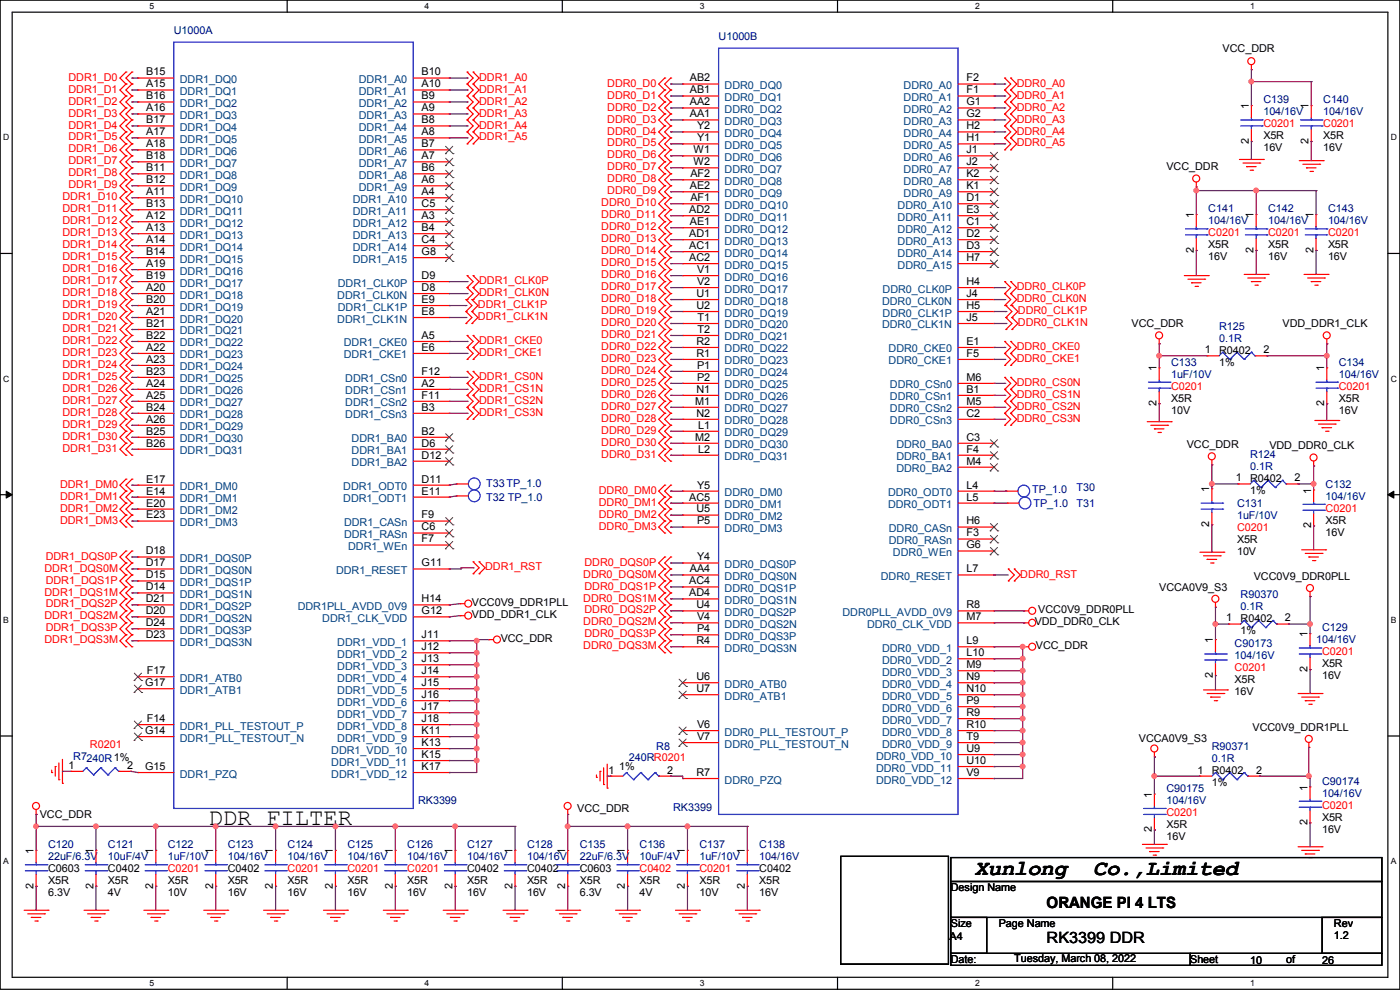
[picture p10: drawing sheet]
<svg xmlns="http://www.w3.org/2000/svg" width="297mm" height="210mm" viewBox="0 0 297 210" stroke-linecap="round" stroke-linejoin="round" font-family="sans-serif">
<defs><g id="words">
<text font-size="5.1" x="44.2" y="175">DDR FILTER</text>
<g font-size="4.6">
<text x="206.8" y="185.5">Xunlong</text>
<text x="231.9" y="185.5">Co.,Limited</text>
</g>
<g font-size="3.3">
<text x="222" y="192.6">ORANGE PI 4 LTS</text>
<text x="222" y="200.1">RK3399 DDR</text>
</g>
<g font-size="2.3" fill="#000080">
<text x="36.9" y="7.2">U1000A</text>
<text x="152.4" y="8.5">U1000B</text>
<text x="268" y="21.9">C139</text>
<text x="280.7" y="21.9">C140</text>
<text x="268" y="24.5">104/16V</text>
<text x="280.7" y="24.5">104/16V</text>
<text x="256.3" y="45">C141</text>
<text x="256.3" y="47.6">104/16V</text>
<text x="269" y="45">C142</text>
<text x="269" y="47.6">104/16V</text>
<text x="281.7" y="45">C143</text>
<text x="281.7" y="47.6">104/16V</text>
<text x="258.6" y="69.9">R125</text>
<text x="248.5" y="77.6">C133</text>
<text x="258.6" y="72.5">0.1R</text>
<text x="284" y="77.6">C134</text>
<text x="248.5" y="80.1">1uF/10V</text>
<text x="284" y="80.1">104/16V</text>
<text x="265.2" y="97.1">R124</text>
<text x="265.2" y="99.7">0.1R</text>
<text x="103.2" y="103.2">T33TP_1.0</text>
<text x="103.2" y="106.3">T32 TP_1.0</text>
<text x="219" y="104.5">TP_1.0</text>
<text x="219.2" y="107.5">TP_1.0</text>
<text x="228.4" y="104.2">T30</text>
<text x="228.4" y="107.5">T31</text>
<text x="262.4" y="107.5">C131</text>
<text x="281.2" y="103.5">C132</text>
<text x="281.2" y="106">104/16V</text>
<text x="262.4" y="110.1">1uF/10V</text>
<text x="263.2" y="126.8">R90370</text>
<text x="263.2" y="129.4">0.1R</text>
<text x="261.9" y="137.2">C90173</text>
<text x="279.2" y="136.5">104/16V</text>
<text x="280.5" y="133.9">C129</text>
<text x="261.9" y="139.8">104/16V</text>
<text x="15.5" y="161.1">R7240R1%</text>
<text x="133.4" y="161.4">240RR0201</text>
<text x="139.2" y="159.1">R8</text>
<text x="257.1" y="159.1">R90371</text>
<text x="257.1" y="161.6">0.1R</text>
<text x="247.4" y="168">C90175</text>
<text x="280.5" y="166.5">C90174</text>
<text x="88.7" y="170.5">RK3399</text>
<text x="142.8" y="172">RK3399</text>
<text x="247.4" y="170.5">104/16V</text>
<text x="280.5" y="169">104/16V</text>
<text x="10.2" y="179.9">C120</text>
<text x="22.9" y="179.9">C121</text>
<text x="35.6" y="179.9">C122</text>
<text x="48.3" y="179.9">C123</text>
<text x="61" y="179.9">C124</text>
<text x="73.7" y="179.9">C125</text>
<text x="86.4" y="179.9">C126</text>
<text x="99.1" y="179.9">C127</text>
<text x="111.8" y="179.9">C128</text>
<text x="123" y="179.9">C135</text>
<text x="135.7" y="179.9">C136</text>
<text x="148.4" y="179.9">C137</text>
<text x="161.1" y="179.9">C138</text>
<text x="10.2" y="182.5">22uF/6.3V</text>
<text x="22.9" y="182.5">10uF/4V</text>
<text x="35.6" y="182.5">1uF/10V</text>
<text x="48.3" y="182.5">104/16V</text>
<text x="61" y="182.5">104/16V</text>
<text x="73.7" y="182.5">104/16V</text>
<text x="86.4" y="182.5">104/16V</text>
<text x="99.1" y="182.5">104/16V</text>
<text x="111.8" y="182.5">104/16V</text>
<text x="123" y="182.5">22uF/6.3V</text>
<text x="135.7" y="182.5">10uF/4V</text>
<text x="148.4" y="182.5">1uF/10V</text>
<text x="161.1" y="182.5">104/16V</text>
</g>
<g font-size="2.3">
<text x="259.4" y="11">VCC_DDR</text>
<text x="31" y="16">B15</text>
<text x="89.5" y="16">B10</text>
<text x="146.3" y="17.3">AB2</text>
<text x="205" y="17.3">F2</text>
<text x="31" y="18.5">A15</text>
<text x="31" y="23.6">A16</text>
<text x="31" y="21.1">B16</text>
<text x="89.5" y="23.6">A9</text>
<text x="89.5" y="21.1">B9</text>
<text x="89.5" y="18.5">A10</text>
<text x="146.3" y="19.8">AB1</text>
<text x="146.3" y="22.4">AA2</text>
<text x="205" y="19.8">F1</text>
<text x="205" y="22.4">G1</text>
<text x="264.9" y="23.2" transform="rotate(-90 264.9 23.2)">1</text>
<text x="277.6" y="23.2" transform="rotate(-90 277.6 23.2)">1</text>
<text x="31" y="28.7">A17</text>
<text x="31" y="26.2">B17</text>
<text x="89.5" y="26.2">B8</text>
<text x="89.5" y="28.7">A8</text>
<text x="146.3" y="24.9">AA1</text>
<text x="147.9" y="27.4">Y2</text>
<text x="147.9" y="30">Y1</text>
<text x="205" y="24.9">G2</text>
<text x="205" y="27.4">H2</text>
<text x="205" y="30">H1</text>
<text x="268" y="29.5">X5R</text>
<text x="280.7" y="29.5">X5R</text>
<text x="31" y="31.2">A18</text>
<text x="31" y="33.8">B18</text>
<text x="89.5" y="33.8">A7</text>
<text x="89.5" y="31.2">B7</text>
<text x="147.1" y="32.5">W1</text>
<text x="147.1" y="35.1">W2</text>
<text x="205" y="32.5">J1</text>
<text x="205" y="35.1">J2</text>
<text x="264.9" y="30.5" transform="rotate(-90 264.9 30.5)">2</text>
<text x="268" y="32.1">16V</text>
<text x="277.6" y="30.5" transform="rotate(-90 277.6 30.5)">2</text>
<text x="280.7" y="32.1">16V</text>
<text x="31" y="41.4">A11</text>
<text x="31" y="38.9">B12</text>
<text x="31" y="36.3">B11</text>
<text x="89.5" y="41.4">A4</text>
<text x="89.5" y="36.3">B6</text>
<text x="89.5" y="38.9">A6</text>
<text x="146.3" y="40.1">AE2</text>
<text x="146.5" y="37.6">AF2</text>
<text x="205" y="37.6">K2</text>
<text x="205" y="40.1">K1</text>
<text x="247.4" y="36.2">VCC_DDR</text>
<text x="31" y="43.9">B13</text>
<text x="31" y="46.5">A12</text>
<text x="89.5" y="43.9">C5</text>
<text x="89.5" y="46.5">A3</text>
<text x="146.2" y="45.2">AD2</text>
<text x="146.3" y="47.8">AE1</text>
<text x="146.5" y="42.7">AF1</text>
<text x="205" y="42.7">D1</text>
<text x="205" y="45.2">E3</text>
<text x="205" y="47.8">C1</text>
<text x="253.2" y="46.3" transform="rotate(-90 253.2 46.3)">1</text>
<text x="265.9" y="46.3" transform="rotate(-90 265.9 46.3)">1</text>
<text x="278.6" y="46.3" transform="rotate(-90 278.6 46.3)">1</text>
<text x="31" y="51.6">A14</text>
<text x="31" y="49">A13</text>
<text x="89.5" y="49">B4</text>
<text x="89.5" y="51.6">C4</text>
<text x="146.2" y="50.3">AD1</text>
<text x="146.2" y="52.8">AC1</text>
<text x="205" y="50.3">D2</text>
<text x="205" y="52.8">D3</text>
<text x="253.2" y="53.6" transform="rotate(-90 253.2 53.6)">2</text>
<text x="256.3" y="52.7">X5R</text>
<text x="265.9" y="53.6" transform="rotate(-90 265.9 53.6)">2</text>
<text x="269" y="52.7">X5R</text>
<text x="278.6" y="53.6" transform="rotate(-90 278.6 53.6)">2</text>
<text x="281.7" y="52.7">X5R</text>
<text x="31" y="59.2">B19</text>
<text x="31" y="56.6">A19</text>
<text x="31" y="54.1">B14</text>
<text x="89.5" y="59.2">D9</text>
<text x="89.5" y="54.1">G8</text>
<text x="146.2" y="55.4">AC2</text>
<text x="147.9" y="57.9">V1</text>
<text x="205" y="55.4">H7</text>
<text x="256.3" y="55.2">16V</text>
<text x="269" y="55.2">16V</text>
<text x="281.7" y="55.2">16V</text>
<text x="31" y="61.7">A20</text>
<text x="31" y="64.3">B20</text>
<text x="89.5" y="61.7">D8</text>
<text x="89.5" y="64.3">E9</text>
<text x="147.7" y="63">U1</text>
<text x="147.7" y="65.5">U2</text>
<text x="147.9" y="60.5">V2</text>
<text x="205" y="60.5">H4</text>
<text x="205" y="63">J4</text>
<text x="205" y="65.5">H5</text>
<text x="31" y="66.8">A21</text>
<text x="31" y="69.3">B21</text>
<text x="31" y="71.9">B22</text>
<text x="89.5" y="71.9">A5</text>
<text x="89.5" y="66.8">E8</text>
<text x="148" y="68.1">T1</text>
<text x="148" y="70.6">T2</text>
<text x="205" y="68.1">J5</text>
<text x="240.1" y="69.4">VCC_DDR</text>
<text x="272.1" y="69.4">VDD_DDR1_CLK</text>
<text x="31" y="74.4">A22</text>
<text x="31" y="77">A23</text>
<text x="89.5" y="74.4">E6</text>
<text x="147.7" y="73.2">R2</text>
<text x="147.7" y="75.7">R1</text>
<text x="205" y="73.2">E1</text>
<text x="205" y="75.7">F5</text>
<text x="255.6" y="74.9">1</text>
<text x="258.6" y="75">R0402</text>
<text x="258.6" y="77.6">1%</text>
<text x="268" y="74.9">2</text>
<text x="31" y="79.5">B23</text>
<text x="31" y="82">A24</text>
<text x="89.5" y="82">A2</text>
<text x="89.5" y="79.5">F12</text>
<text x="147.7" y="83.3">N1</text>
<text x="147.9" y="78.2">P1</text>
<text x="147.9" y="80.8">P2</text>
<text x="205" y="80.8">M6</text>
<text x="205" y="83.3">B1</text>
<text x="245.4" y="78.8" transform="rotate(-90 245.4 78.8)">1</text>
<text x="280.9" y="78.8" transform="rotate(-90 280.9 78.8)">1</text>
<text x="31" y="84.6">A25</text>
<text x="31" y="89.7">A26</text>
<text x="31" y="87.1">B24</text>
<text x="89.5" y="84.6">F11</text>
<text x="89.5" y="87.1">B3</text>
<text x="147.5" y="85.9">M1</text>
<text x="147.7" y="88.4">N2</text>
<text x="205" y="85.9">M5</text>
<text x="205" y="88.4">C2</text>
<text x="245.4" y="86.1" transform="rotate(-90 245.4 86.1)">2</text>
<text x="248.5" y="85.2">X5R</text>
<text x="248.5" y="87.7">10V</text>
<text x="280.9" y="86.1" transform="rotate(-90 280.9 86.1)">2</text>
<text x="284" y="85.2">X5R</text>
<text x="284" y="87.7">16V</text>
<text x="31" y="92.2">B25</text>
<text x="31" y="94.7">B26</text>
<text x="89.5" y="92.2">B2</text>
<text x="89.5" y="94.7">D6</text>
<text x="147.5" y="93.5">M2</text>
<text x="148.1" y="90.9">L1</text>
<text x="205" y="93.5">C3</text>
<text x="251.8" y="95.1">VCC_DDR</text>
<text x="269.3" y="95.3">VDD_DDR0_CLK</text>
<text x="89.5" y="97.3">D12</text>
<text x="148.1" y="96">L2</text>
<text x="205" y="96">F4</text>
<text x="205" y="98.6">M4</text>
<text x="31" y="107.4">E20</text>
<text x="31" y="102.4">E17</text>
<text x="31" y="104.9">E14</text>
<text x="89.5" y="104.9">E11</text>
<text x="89.5" y="102.4">D11</text>
<text x="146.2" y="106.2">AC5</text>
<text x="147.9" y="103.6">Y5</text>
<text x="205" y="103.6">L4</text>
<text x="205" y="106.2">L5</text>
<text x="256.5" y="104.4" transform="rotate(-90 256.5 104.4)">1</text>
<text x="262.2" y="102.1">1</text>
<text x="265.2" y="102.2">R0402</text>
<text x="265.2" y="104.7">1%</text>
<text x="274.6" y="102.1">2</text>
<text x="278.1" y="104.7" transform="rotate(-90 278.1 104.7)">1</text>
<text x="31" y="110">E23</text>
<text x="89.5" y="110">F9</text>
<text x="89.5" y="112.5">C6</text>
<text x="147.7" y="108.7">U5</text>
<text x="147.9" y="111.3">P5</text>
<text x="205" y="111.3">H6</text>
<text x="205" y="113.8">F3</text>
<text x="256.5" y="111.8" transform="rotate(-90 256.5 111.8)">2</text>
<text x="278.1" y="112.1" transform="rotate(-90 278.1 112.1)">2</text>
<text x="281.2" y="111.1">X5R</text>
<text x="281.2" y="113.6">16V</text>
<text x="30.9" y="117.6">D18</text>
<text x="89.5" y="115.1">F7</text>
<text x="147.9" y="118.9">Y4</text>
<text x="205" y="116.3">G6</text>
<text x="262.4" y="115.1">X5R</text>
<text x="262.4" y="117.7">10V</text>
<text x="30.9" y="120.1">D17</text>
<text x="30.9" y="125.2">D14</text>
<text x="30.9" y="122.7">D15</text>
<text x="89.5" y="120.1">G11</text>
<text x="146.2" y="124">AC4</text>
<text x="146.3" y="121.4">AA4</text>
<text x="205" y="121.4">L7</text>
<text x="245.9" y="125.3">VCCA0V9_S3</text>
<text x="266" y="123">VCC0V9_DDR0PLL</text>
<text x="30.9" y="130.3">D20</text>
<text x="30.9" y="127.8">D21</text>
<text x="89.5" y="130.3">G12</text>
<text x="89.5" y="127.8">H14</text>
<text x="100.1" y="128.6">VCC0V9_DDR1PLL</text>
<text x="100.1" y="131.1">VDD_DDR1_CLK</text>
<text x="146.2" y="126.5">AD4</text>
<text x="147.7" y="129">U4</text>
<text x="147.9" y="131.6">V4</text>
<text x="205" y="129">R8</text>
<text x="205" y="131.6">M7</text>
<text x="220.3" y="130.1">VCC0V9_DDR0PLL</text>
<text x="260.1" y="131.8">1</text>
<text x="263.2" y="131.9">R0402</text>
<text x="272.6" y="131.8">2</text>
<text x="30.9" y="135.4">D23</text>
<text x="30.9" y="132.8">D24</text>
<text x="89.5" y="135.4">J11</text>
<text x="89.5" y="137.9">J12</text>
<text x="106.2" y="136.2">VCC_DDR</text>
<text x="147.7" y="136.7">R4</text>
<text x="147.9" y="134.1">P4</text>
<text x="205" y="136.7">L9</text>
<text x="219.5" y="132.7">VDD_DDR0_CLK</text>
<text x="219.8" y="137.8">VCC_DDR</text>
<text x="257.3" y="136.4" transform="rotate(-90 257.3 136.4)">1</text>
<text x="263.2" y="134.5">1%</text>
<text x="277.4" y="135.2" transform="rotate(-90 277.4 135.2)">1</text>
<text x="31.2" y="143">F17</text>
<text x="89.5" y="140.5">J13</text>
<text x="89.5" y="143">J14</text>
<text x="205" y="139.2">L10</text>
<text x="205" y="141.7">M9</text>
<text x="257.3" y="143.8" transform="rotate(-90 257.3 143.8)">2</text>
<text x="277.4" y="142.5" transform="rotate(-90 277.4 142.5)">2</text>
<text x="280.5" y="141.6">X5R</text>
<text x="30.8" y="145.5">G17</text>
<text x="89.5" y="148.1">J16</text>
<text x="89.5" y="145.5">J15</text>
<text x="147.7" y="144.3">U6</text>
<text x="147.7" y="146.8">U7</text>
<text x="205" y="144.3">N9</text>
<text x="205" y="146.8">N10</text>
<text x="205" y="149.4">P9</text>
<text x="261.9" y="144.9">X5R</text>
<text x="261.9" y="147.4">16V</text>
<text x="280.5" y="144.1">16V</text>
<text x="30.8" y="155.7">G14</text>
<text x="31.2" y="153.2">F14</text>
<text x="89.5" y="150.6">J17</text>
<text x="89.5" y="153.2">J18</text>
<text x="89.5" y="155.7">K11</text>
<text x="147.9" y="154.4">V6</text>
<text x="205" y="151.9">R9</text>
<text x="205" y="154.4">R10</text>
<text x="265.7" y="155">VCC0V9_DDR1PLL</text>
<text x="89.5" y="158.2">K13</text>
<text x="89.5" y="160.8">K15</text>
<text x="147.9" y="157">V7</text>
<text x="205" y="157">T9</text>
<text x="205" y="159.5">U9</text>
<text x="241.6" y="157.3">VCCA0V9_S3</text>
<text x="14.5" y="163.1">1</text>
<text x="27" y="163.1">2</text>
<text x="30.8" y="163.3">G15</text>
<text x="89.5" y="163.3">K17</text>
<text x="129.1" y="164.1">1</text>
<text x="131.4" y="163.4">1%</text>
<text x="141.5" y="164.1">2</text>
<text x="147.7" y="164.6">R7</text>
<text x="205" y="162.1">U10</text>
<text x="205" y="164.6">V9</text>
<text x="254" y="164.1">1</text>
<text x="257.1" y="164.2">R0402</text>
<text x="257.1" y="166.7">1%</text>
<text x="266.5" y="164.1">2</text>
<text x="277.4" y="167.7" transform="rotate(-90 277.4 167.7)">1</text>
<text x="8.4" y="173.6">VCC_DDR</text>
<text x="122.5" y="172.3">VCC_DDR</text>
<text x="244.3" y="169.2" transform="rotate(-90 244.3 169.2)">1</text>
<text x="244.3" y="176.6" transform="rotate(-90 244.3 176.6)">2</text>
<text x="247.4" y="175.6">X5R</text>
<text x="247.4" y="178.1">16V</text>
<text x="277.4" y="175" transform="rotate(-90 277.4 175)">2</text>
<text x="280.5" y="174.1">X5R</text>
<text x="280.5" y="176.6">16V</text>
<text x="7.1" y="181.1" transform="rotate(-90 7.1 181.1)">1</text>
<text x="10.2" y="185">C0603</text>
<text x="19.8" y="181.1" transform="rotate(-90 19.8 181.1)">1</text>
<text x="22.9" y="185">C0402</text>
<text x="32.5" y="181.1" transform="rotate(-90 32.5 181.1)">1</text>
<text x="45.2" y="181.1" transform="rotate(-90 45.2 181.1)">1</text>
<text x="48.3" y="185">C0402</text>
<text x="57.9" y="181.1" transform="rotate(-90 57.9 181.1)">1</text>
<text x="70.6" y="181.1" transform="rotate(-90 70.6 181.1)">1</text>
<text x="83.3" y="181.1" transform="rotate(-90 83.3 181.1)">1</text>
<text x="96" y="181.1" transform="rotate(-90 96 181.1)">1</text>
<text x="99.1" y="185">C0402</text>
<text x="108.7" y="181.1" transform="rotate(-90 108.7 181.1)">1</text>
<text x="111.8" y="185">C0402</text>
<text x="119.9" y="181.1" transform="rotate(-90 119.9 181.1)">1</text>
<text x="123" y="185">C0603</text>
<text x="132.6" y="181.1" transform="rotate(-90 132.6 181.1)">1</text>
<text x="145.3" y="181.1" transform="rotate(-90 145.3 181.1)">1</text>
<text x="158" y="181.1" transform="rotate(-90 158 181.1)">1</text>
<text x="161.1" y="185">C0402</text>
<text x="7.1" y="188.5" transform="rotate(-90 7.1 188.5)">2</text>
<text x="10.2" y="187.5">X5R</text>
<text x="10.2" y="190.1">6.3V</text>
<text x="19.8" y="188.5" transform="rotate(-90 19.8 188.5)">2</text>
<text x="22.9" y="187.5">X5R</text>
<text x="22.9" y="190.1">4V</text>
<text x="32.5" y="188.5" transform="rotate(-90 32.5 188.5)">2</text>
<text x="35.6" y="187.5">X5R</text>
<text x="35.6" y="190.1">10V</text>
<text x="45.2" y="188.5" transform="rotate(-90 45.2 188.5)">2</text>
<text x="48.3" y="187.5">X5R</text>
<text x="48.3" y="190.1">16V</text>
<text x="57.9" y="188.5" transform="rotate(-90 57.9 188.5)">2</text>
<text x="61" y="187.5">X5R</text>
<text x="61" y="190.1">16V</text>
<text x="70.6" y="188.5" transform="rotate(-90 70.6 188.5)">2</text>
<text x="73.7" y="187.5">X5R</text>
<text x="73.7" y="190.1">16V</text>
<text x="83.3" y="188.5" transform="rotate(-90 83.3 188.5)">2</text>
<text x="86.4" y="187.5">X5R</text>
<text x="86.4" y="190.1">16V</text>
<text x="96" y="188.5" transform="rotate(-90 96 188.5)">2</text>
<text x="99.1" y="187.5">X5R</text>
<text x="99.1" y="190.1">16V</text>
<text x="108.7" y="188.5" transform="rotate(-90 108.7 188.5)">2</text>
<text x="111.8" y="187.5">X5R</text>
<text x="111.8" y="190.1">16V</text>
<text x="119.9" y="188.5" transform="rotate(-90 119.9 188.5)">2</text>
<text x="123" y="187.5">X5R</text>
<text x="123" y="190.1">6.3V</text>
<text x="132.6" y="188.5" transform="rotate(-90 132.6 188.5)">2</text>
<text x="135.7" y="187.5">X5R</text>
<text x="135.7" y="190.1">4V</text>
<text x="145.3" y="188.5" transform="rotate(-90 145.3 188.5)">2</text>
<text x="148.4" y="187.5">X5R</text>
<text x="148.4" y="190.1">10V</text>
<text x="158" y="188.5" transform="rotate(-90 158 188.5)">2</text>
<text x="161.1" y="187.5">X5R</text>
<text x="161.1" y="190.1">16V</text>
<text x="201.7" y="189.1">Design Name</text>
<text x="201.7" y="196.7">Size</text>
<text x="211.9" y="196.7">Page Name</text>
<text x="283" y="196.7">Rev</text>
<text x="201.5" y="199.5">A4</text>
<text x="283" y="199.2">1.2</text>
<text x="201.7" y="204.3">Date:</text>
<text x="215.2" y="204">Tuesday, March 08, 2022</text>
<text x="252.5" y="204.3">Sheet</text>
<text x="265.2" y="204.6">10</text>
<text x="272.8" y="204.3">of</text>
<text x="280.5" y="204.6">26</text>
</g>
<g font-size="2.3" fill="#f00">
<text x="14.5" y="17.1">DDR1_D0</text>
<text x="101.6" y="17.1">DDR1_A0</text>
<text x="14.5" y="22.2">DDR1_D2</text>
<text x="14.5" y="19.6">DDR1_D1</text>
<text x="101.6" y="22.2">DDR1_A2</text>
<text x="101.6" y="19.6">DDR1_A1</text>
<text x="128.8" y="23.5">DDR0_D2</text>
<text x="128.8" y="20.9">DDR0_D1</text>
<text x="128.8" y="18.4">DDR0_D0</text>
<text x="215.7" y="18.4">DDR0_A0</text>
<text x="215.7" y="20.9">DDR0_A1</text>
<text x="215.7" y="23.5">DDR0_A2</text>
<text x="14.5" y="29.8">DDR1_D5</text>
<text x="14.5" y="27.3">DDR1_D4</text>
<text x="14.5" y="24.7">DDR1_D3</text>
<text x="101.6" y="24.7">DDR1_A3</text>
<text x="101.6" y="27.3">DDR1_A4</text>
<text x="101.6" y="29.8">DDR1_A5</text>
<text x="128.8" y="28.5">DDR0_D4</text>
<text x="128.8" y="26">DDR0_D3</text>
<text x="215.7" y="26">DDR0_A3</text>
<text x="215.7" y="28.5">DDR0_A4</text>
<text x="268" y="27">C0201</text>
<text x="280.7" y="27">C0201</text>
<text x="14.5" y="32.3">DDR1_D6</text>
<text x="14.5" y="34.9">DDR1_D7</text>
<text x="128.8" y="33.6">DDR0_D6</text>
<text x="128.8" y="31.1">DDR0_D5</text>
<text x="215.7" y="31.1">DDR0_A5</text>
<text x="14.5" y="40">DDR1_D9</text>
<text x="14.5" y="37.4">DDR1_D8</text>
<text x="128.8" y="41.2">DDR0_D9</text>
<text x="128.8" y="38.7">DDR0_D8</text>
<text x="128.8" y="36.2">DDR0_D7</text>
<text x="13.3" y="47.6">DDR1_D12</text>
<text x="13.3" y="45">DDR1_D11</text>
<text x="13.3" y="42.5">DDR1_D10</text>
<text x="127.6" y="46.3">DDR0_D11</text>
<text x="127.6" y="43.8">DDR0_D10</text>
<text x="13.3" y="52.7">DDR1_D14</text>
<text x="13.3" y="50.1">DDR1_D13</text>
<text x="127.6" y="53.9">DDR0_D14</text>
<text x="127.6" y="51.4">DDR0_D13</text>
<text x="127.6" y="48.9">DDR0_D12</text>
<text x="256.3" y="50.1">C0201</text>
<text x="269" y="50.1">C0201</text>
<text x="281.7" y="50.1">C0201</text>
<text x="13.3" y="57.7">DDR1_D16</text>
<text x="13.3" y="55.2">DDR1_D15</text>
<text x="127.6" y="59">DDR0_D16</text>
<text x="127.6" y="56.5">DDR0_D15</text>
<text x="13.3" y="65.4">DDR1_D19</text>
<text x="13.3" y="62.8">DDR1_D18</text>
<text x="13.3" y="60.3">DDR1_D17</text>
<text x="101.4" y="65.4">DDR1_CLK1P</text>
<text x="101.6" y="60.3">DDR1_CLK0P</text>
<text x="101.6" y="62.8">DDR1_CLK0N</text>
<text x="127.6" y="64.1">DDR0_D18</text>
<text x="127.6" y="61.6">DDR0_D17</text>
<text x="215.7" y="61.6">DDR0_CLK0P</text>
<text x="215.7" y="64.1">DDR0_CLK0N</text>
<text x="13.3" y="70.4">DDR1_D21</text>
<text x="13.3" y="67.9">DDR1_D20</text>
<text x="101.4" y="67.9">DDR1_CLK1N</text>
<text x="127.6" y="71.7">DDR0_D21</text>
<text x="127.6" y="69.2">DDR0_D20</text>
<text x="127.6" y="66.6">DDR0_D19</text>
<text x="215.9" y="66.6">DDR0_CLK1P</text>
<text x="215.9" y="69.2">DDR0_CLK1N</text>
<text x="13.3" y="75.5">DDR1_D23</text>
<text x="13.3" y="73">DDR1_D22</text>
<text x="101.6" y="73">DDR1_CKE0</text>
<text x="101.6" y="75.5">DDR1_CKE1</text>
<text x="127.6" y="76.8">DDR0_D23</text>
<text x="127.6" y="74.3">DDR0_D22</text>
<text x="215.7" y="74.3">DDR0_CKE0</text>
<text x="215.7" y="76.8">DDR0_CKE1</text>
<text x="13.3" y="83.1">DDR1_D26</text>
<text x="13.3" y="80.6">DDR1_D25</text>
<text x="13.3" y="78.1">DDR1_D24</text>
<text x="101.6" y="80.6">DDR1_CS0N</text>
<text x="101.6" y="83.1">DDR1_CS1N</text>
<text x="127.6" y="81.9">DDR0_D25</text>
<text x="127.6" y="79.3">DDR0_D24</text>
<text x="215.7" y="81.9">DDR0_CS0N</text>
<text x="248.5" y="82.6">C0201</text>
<text x="284" y="82.6">C0201</text>
<text x="13.3" y="88.2">DDR1_D28</text>
<text x="13.3" y="85.7">DDR1_D27</text>
<text x="101.6" y="85.7">DDR1_CS2N</text>
<text x="101.6" y="88.2">DDR1_CS3N</text>
<text x="127.6" y="89.5">DDR0_D28</text>
<text x="127.6" y="84.4">DDR0_D26</text>
<text x="127.6" y="87">DDR0_D27</text>
<text x="215.7" y="84.4">DDR0_CS1N</text>
<text x="215.7" y="87">DDR0_CS2N</text>
<text x="215.7" y="89.5">DDR0_CS3N</text>
<text x="13.3" y="95.8">DDR1_D31</text>
<text x="13.3" y="93.3">DDR1_D30</text>
<text x="13.3" y="90.8">DDR1_D29</text>
<text x="127.6" y="94.6">DDR0_D30</text>
<text x="127.6" y="92">DDR0_D29</text>
<text x="127.6" y="97.1">DDR0_D31</text>
<text x="12.7" y="103.5">DDR1_DM0</text>
<text x="12.7" y="106">DDR1_DM1</text>
<text x="127" y="104.7">DDR0_DM0</text>
<text x="127" y="107.3">DDR0_DM1</text>
<text x="12.7" y="108.5">DDR1_DM2</text>
<text x="12.7" y="111.1">DDR1_DM3</text>
<text x="127" y="109.8">DDR0_DM2</text>
<text x="127" y="112.4">DDR0_DM3</text>
<text x="262.4" y="112.6">C0201</text>
<text x="281.2" y="108.5">C0201</text>
<text x="9.7" y="118.7">DDR1_DQS0P</text>
<text x="124" y="120">DDR0_DQS0P</text>
<text x="9.4" y="121.2">DDR1_DQS0M</text>
<text x="9.7" y="123.8">DDR1_DQS1P</text>
<text x="102.9" y="121">DDR1_RST</text>
<text x="123.7" y="122.5">DDR0_DQS0M</text>
<text x="124" y="125.1">DDR0_DQS1P</text>
<text x="216.5" y="122.5">DDR0_RST</text>
<text x="9.4" y="131.4">DDR1_DQS2M</text>
<text x="9.4" y="126.3">DDR1_DQS1M</text>
<text x="9.7" y="128.9">DDR1_DQS2P</text>
<text x="123.7" y="127.6">DDR0_DQS1M</text>
<text x="124" y="130.1">DDR0_DQS2P</text>
<text x="9.4" y="136.5">DDR1_DQS3M</text>
<text x="9.7" y="133.9">DDR1_DQS3P</text>
<text x="123.7" y="137.8">DDR0_DQS3M</text>
<text x="123.7" y="132.7">DDR0_DQS2M</text>
<text x="124" y="135.2">DDR0_DQS3P</text>
<text x="261.9" y="142.3">C0201</text>
<text x="280.5" y="139">C0201</text>
<text x="19.1" y="158.6">R0201</text>
<text x="247.4" y="173.1">C0201</text>
<text x="280.5" y="171.5">C0201</text>
<text x="35.6" y="185">C0201</text>
<text x="61" y="185">C0201</text>
<text x="73.7" y="185">C0201</text>
<text x="86.4" y="185">C0201</text>
<text x="135.7" y="185">C0402</text>
<text x="148.4" y="185">C0201</text>
</g>
<g font-size="2.3" fill="#004080">
<text x="38.1" y="17.6">DDR1_DQ0</text>
<text x="76.1" y="17.6">DDR1_A0</text>
<text x="38.1" y="20.2">DDR1_DQ1</text>
<text x="38.1" y="22.7">DDR1_DQ2</text>
<text x="76.1" y="22.7">DDR1_A2</text>
<text x="76.1" y="20.2">DDR1_A1</text>
<text x="153.7" y="18.9">DDR0_DQ0</text>
<text x="153.7" y="21.4">DDR0_DQ1</text>
<text x="153.7" y="24">DDR0_DQ2</text>
<text x="191.7" y="18.9">DDR0_A0</text>
<text x="191.7" y="21.4">DDR0_A1</text>
<text x="191.7" y="24">DDR0_A2</text>
<text x="38.1" y="25.2">DDR1_DQ3</text>
<text x="38.1" y="27.8">DDR1_DQ4</text>
<text x="76.1" y="27.8">DDR1_A4</text>
<text x="76.1" y="25.2">DDR1_A3</text>
<text x="153.7" y="26.5">DDR0_DQ3</text>
<text x="153.7" y="29">DDR0_DQ4</text>
<text x="191.7" y="26.5">DDR0_A3</text>
<text x="191.7" y="29">DDR0_A4</text>
<text x="38.1" y="30.3">DDR1_DQ5</text>
<text x="38.1" y="32.9">DDR1_DQ6</text>
<text x="38.1" y="35.4">DDR1_DQ7</text>
<text x="76.1" y="35.4">DDR1_A7</text>
<text x="76.1" y="32.9">DDR1_A6</text>
<text x="76.1" y="30.3">DDR1_A5</text>
<text x="153.7" y="31.6">DDR0_DQ5</text>
<text x="153.7" y="34.1">DDR0_DQ6</text>
<text x="191.7" y="31.6">DDR0_A5</text>
<text x="191.7" y="34.1">DDR0_A6</text>
<text x="38.1" y="40.5">DDR1_DQ9</text>
<text x="38.1" y="37.9">DDR1_DQ8</text>
<text x="76.1" y="37.9">DDR1_A8</text>
<text x="76.1" y="40.5">DDR1_A9</text>
<text x="153.7" y="36.7">DDR0_DQ7</text>
<text x="153.7" y="39.2">DDR0_DQ8</text>
<text x="153.7" y="41.7">DDR0_DQ9</text>
<text x="191.7" y="36.7">DDR0_A7</text>
<text x="191.7" y="39.2">DDR0_A8</text>
<text x="191.7" y="41.7">DDR0_A9</text>
<text x="38.1" y="43">DDR1_DQ10</text>
<text x="38.1" y="45.6">DDR1_DQ11</text>
<text x="74.8" y="43">DDR1_A10</text>
<text x="74.8" y="45.6">DDR1_A11</text>
<text x="153.7" y="44.3">DDR0_DQ10</text>
<text x="153.7" y="46.8">DDR0_DQ11</text>
<text x="190.4" y="44.3">DDR0_A10</text>
<text x="190.4" y="46.8">DDR0_A11</text>
<text x="38.1" y="53.2">DDR1_DQ14</text>
<text x="38.1" y="50.6">DDR1_DQ13</text>
<text x="38.1" y="48.1">DDR1_DQ12</text>
<text x="74.8" y="48.1">DDR1_A12</text>
<text x="74.8" y="50.6">DDR1_A13</text>
<text x="74.8" y="53.2">DDR1_A14</text>
<text x="153.7" y="49.4">DDR0_DQ12</text>
<text x="153.7" y="51.9">DDR0_DQ13</text>
<text x="190.4" y="49.4">DDR0_A12</text>
<text x="190.4" y="51.9">DDR0_A13</text>
<text x="38.1" y="58.3">DDR1_DQ16</text>
<text x="38.1" y="55.7">DDR1_DQ15</text>
<text x="74.8" y="55.7">DDR1_A15</text>
<text x="153.7" y="54.4">DDR0_DQ14</text>
<text x="153.7" y="57">DDR0_DQ15</text>
<text x="153.7" y="59.5">DDR0_DQ16</text>
<text x="190.4" y="54.4">DDR0_A14</text>
<text x="190.4" y="57">DDR0_A15</text>
<text x="38.1" y="63.3">DDR1_DQ18</text>
<text x="38.1" y="60.8">DDR1_DQ17</text>
<text x="38.1" y="65.9">DDR1_DQ19</text>
<text x="71.5" y="63.3">DDR1_CLK0N</text>
<text x="71.7" y="60.8">DDR1_CLK0P</text>
<text x="71.7" y="65.9">DDR1_CLK1P</text>
<text x="153.7" y="62.1">DDR0_DQ17</text>
<text x="153.7" y="64.6">DDR0_DQ18</text>
<text x="187.1" y="64.6">DDR0_CLK0N</text>
<text x="187.2" y="62.1">DDR0_CLK0P</text>
<text x="38.1" y="68.4">DDR1_DQ20</text>
<text x="38.1" y="71">DDR1_DQ21</text>
<text x="71.5" y="68.4">DDR1_CLK1N</text>
<text x="153.7" y="67.1">DDR0_DQ19</text>
<text x="153.7" y="69.7">DDR0_DQ20</text>
<text x="187.1" y="69.7">DDR0_CLK1N</text>
<text x="187.2" y="67.1">DDR0_CLK1P</text>
<text x="38.1" y="76">DDR1_DQ23</text>
<text x="38.1" y="73.5">DDR1_DQ22</text>
<text x="72.9" y="73.5">DDR1_CKE0</text>
<text x="72.9" y="76">DDR1_CKE1</text>
<text x="153.7" y="72.2">DDR0_DQ21</text>
<text x="153.7" y="74.8">DDR0_DQ22</text>
<text x="153.7" y="77.3">DDR0_DQ23</text>
<text x="188.5" y="74.8">DDR0_CKE0</text>
<text x="188.5" y="77.3">DDR0_CKE1</text>
<text x="38.1" y="78.6">DDR1_DQ24</text>
<text x="38.1" y="81.1">DDR1_DQ25</text>
<text x="38.1" y="83.7">DDR1_DQ26</text>
<text x="73.2" y="83.7">DDR1_CSn1</text>
<text x="73.2" y="81.1">DDR1_CSn0</text>
<text x="153.7" y="79.8">DDR0_DQ24</text>
<text x="153.7" y="82.4">DDR0_DQ25</text>
<text x="188.8" y="82.4">DDR0_CSn0</text>
<text x="38.1" y="86.2">DDR1_DQ27</text>
<text x="38.1" y="88.7">DDR1_DQ28</text>
<text x="73.2" y="86.2">DDR1_CSn2</text>
<text x="73.2" y="88.7">DDR1_CSn3</text>
<text x="153.7" y="84.9">DDR0_DQ26</text>
<text x="153.7" y="87.5">DDR0_DQ27</text>
<text x="188.8" y="84.9">DDR0_CSn1</text>
<text x="188.8" y="87.5">DDR0_CSn2</text>
<text x="38.1" y="93.8">DDR1_DQ30</text>
<text x="38.1" y="91.3">DDR1_DQ29</text>
<text x="74.6" y="93.8">DDR1_BA0</text>
<text x="153.7" y="90">DDR0_DQ28</text>
<text x="153.7" y="92.5">DDR0_DQ29</text>
<text x="153.7" y="95.1">DDR0_DQ30</text>
<text x="188.8" y="90">DDR0_CSn3</text>
<text x="190.2" y="95.1">DDR0_BA0</text>
<text x="38.1" y="96.4">DDR1_DQ31</text>
<text x="74.6" y="96.4">DDR1_BA1</text>
<text x="74.6" y="98.9">DDR1_BA2</text>
<text x="153.7" y="97.6">DDR0_DQ31</text>
<text x="190.2" y="97.6">DDR0_BA1</text>
<text x="190.2" y="100.2">DDR0_BA2</text>
<text x="38.1" y="104">DDR1_DM0</text>
<text x="38.1" y="106.5">DDR1_DM1</text>
<text x="72.8" y="106.5">DDR1_ODT1</text>
<text x="72.8" y="104">DDR1_ODT0</text>
<text x="153.7" y="105.2">DDR0_DM0</text>
<text x="153.7" y="107.8">DDR0_DM1</text>
<text x="188.4" y="105.2">DDR0_ODT0</text>
<text x="188.4" y="107.8">DDR0_ODT1</text>
<text x="38.1" y="109.1">DDR1_DM2</text>
<text x="38.1" y="111.6">DDR1_DM3</text>
<text x="73" y="111.6">DDR1_CASn</text>
<text x="153.7" y="110.3">DDR0_DM2</text>
<text x="153.7" y="112.9">DDR0_DM3</text>
<text x="188.6" y="112.9">DDR0_CASn</text>
<text x="38.1" y="119.2">DDR1_DQS0P</text>
<text x="73" y="114.1">DDR1_RASn</text>
<text x="73.9" y="116.7">DDR1_WEn</text>
<text x="188.6" y="115.4">DDR0_RASn</text>
<text x="189.4" y="117.9">DDR0_WEn</text>
<text x="38.1" y="121.8">DDR1_DQS0N</text>
<text x="38.1" y="124.3">DDR1_DQS1P</text>
<text x="71.3" y="121.8">DDR1_RESET</text>
<text x="153.7" y="120.5">DDR0_DQS0P</text>
<text x="153.7" y="123">DDR0_DQS0N</text>
<text x="153.7" y="125.6">DDR0_DQS1P</text>
<text x="186.9" y="123">DDR0_RESET</text>
<text x="38.1" y="131.9">DDR1_DQS2N</text>
<text x="38.1" y="129.4">DDR1_DQS2P</text>
<text x="38.1" y="126.8">DDR1_DQS1N</text>
<text x="63.2" y="129.4">DDR1PLL_AVDD_0V9</text>
<text x="68.4" y="131.9">DDR1_CLK_VDD</text>
<text x="153.7" y="128.1">DDR0_DQS1N</text>
<text x="153.7" y="130.6">DDR0_DQS2P</text>
<text x="178.7" y="130.6">DDR0PLL_AVDD_0V9</text>
<text x="38.1" y="137">DDR1_DQS3N</text>
<text x="38.1" y="134.5">DDR1_DQS3P</text>
<text x="71.5" y="137">DDR1_VDD_1</text>
<text x="153.7" y="133.2">DDR0_DQS2N</text>
<text x="153.7" y="135.7">DDR0_DQS3P</text>
<text x="183.9" y="133.2">DDR0_CLK_VDD</text>
<text x="71.5" y="139.5">DDR1_VDD_2</text>
<text x="71.5" y="142.1">DDR1_VDD_3</text>
<text x="153.7" y="138.3">DDR0_DQS3N</text>
<text x="187.1" y="138.3">DDR0_VDD_1</text>
<text x="187.1" y="140.8">DDR0_VDD_2</text>
<text x="187.1" y="143.3">DDR0_VDD_3</text>
<text x="38.1" y="144.6">DDR1_ATB0</text>
<text x="38.1" y="147.2">DDR1_ATB1</text>
<text x="71.5" y="149.7">DDR1_VDD_6</text>
<text x="71.5" y="144.6">DDR1_VDD_4</text>
<text x="71.5" y="147.2">DDR1_VDD_5</text>
<text x="153.7" y="145.9">DDR0_ATB0</text>
<text x="153.7" y="148.4">DDR0_ATB1</text>
<text x="187.1" y="145.9">DDR0_VDD_4</text>
<text x="187.1" y="148.4">DDR0_VDD_5</text>
<text x="38.1" y="154.8">DDR1_PLL_TESTOUT_P</text>
<text x="71.5" y="152.2">DDR1_VDD_7</text>
<text x="71.5" y="154.8">DDR1_VDD_8</text>
<text x="187.1" y="151">DDR0_VDD_6</text>
<text x="187.1" y="153.5">DDR0_VDD_7</text>
<text x="38.1" y="157.3">DDR1_PLL_TESTOUT_N</text>
<text x="70.3" y="159.9">DDR1_VDD_10</text>
<text x="71.5" y="157.3">DDR1_VDD_9</text>
<text x="153.7" y="158.6">DDR0_PLL_TESTOUT_N</text>
<text x="153.7" y="156">DDR0_PLL_TESTOUT_P</text>
<text x="185.8" y="161.1">DDR0_VDD_10</text>
<text x="187.1" y="156">DDR0_VDD_8</text>
<text x="187.1" y="158.6">DDR0_VDD_9</text>
<text x="38.1" y="164.9">DDR1_PZQ</text>
<text x="70.3" y="162.4">DDR1_VDD_11</text>
<text x="70.3" y="164.9">DDR1_VDD_12</text>
<text x="153.7" y="166.2">DDR0_PZQ</text>
<text x="185.8" y="163.7">DDR0_VDD_11</text>
<text x="185.8" y="166.2">DDR0_VDD_12</text>
</g>
<g font-size="1.8">
<text x="31.7" y="1.9">5</text>
<text x="90.1" y="1.9">4</text>
<text x="148.5" y="1.9">3</text>
<text x="206.8" y="1.9">2</text>
<text x="265.2" y="1.9">1</text>
<text x=".7" y="29.8">D</text>
<text x="295.1" y="29.8">D</text>
<text x=".7" y="80.9">C</text>
<text x="295.1" y="80.9">C</text>
<text x=".7" y="132.1">B</text>
<text x="295.1" y="132.1">B</text>
<text x=".7" y="183.3">A</text>
<text x="295.1" y="183.3">A</text>
<text x="31.7" y="209.2">5</text>
<text x="90.1" y="209.2">4</text>
<text x="148.5" y="209.2">3</text>
<text x="206.8" y="209.2">2</text>
<text x="265.2" y="209.2">1</text>
</g>
</g></defs>
<g fill="none" stroke="#000" stroke-width=".25">
<path d="M0 0h297v209.8h-297zM2.6 2.6h291.8v204.7h-291.8zM60.9 0v2.6M119.3 0v2.6M177.7 0v2.6M236.1 0v2.6M0 53.8h2.6M294.4 53.8h2.6M0 104.9h2.6M294.4 104.9h2.6M0 156.1h2.6M294.4 156.1h2.6"/>
<path d="M178.4 181.7h22.8v22.8h-22.8zM201.7 181.9h91.5v5.1h-91.5zM201.7 187h91.5v7.6h-91.5zM201.7 194.6h7.6v7.6h-7.6zM280.5 194.6h12.7v7.6h-12.7zM60.9 207.3v2.5M119.3 207.3v2.5M177.7 207.3v2.5M201.7 202.2h50.8v2.6h-50.8zM236.1 207.3v2.5M252.5 202.2h40.7v2.6h-40.7z"/>
</g>
<path d="M1.3 104.2l1.3 .7-1.3 .8zM294.4 104.9l1.3-.7v1.5z" fill="#000"/>
<path d="M1.3 104.2l1.3 .7-1.3 .8zM294.4 104.9l1.3-.7v1.5z" fill="none" stroke="#000" stroke-width=".21"/>
<g fill="none" stroke="#f00" stroke-width=".25">
<path d="M26.7 17.8h.1M26.7 15.3h.1M26.7 17.8l-1.3 1.3 1.3 1.3M26.7 15.3l-1.3 1.3 1.3 1.2M28 17.8h.1M28 15.3h.1M28 17.8l-1.3 1.3 1.3 1.3M28 15.3l-1.3 1.3 1.3 1.2M29.3 19.1h.1M29.3 16.6h.1M29.3 16.6h7.6M29.3 19.1h7.6"/>
<path d="M87.7 16.6h7.6M87.7 19.1h7.6M95.3 16.6h.1M95.3 19.1h.1M99.1 17.8h.1M99.1 15.3h.1M99.1 17.8l1.3 1.3-1.3 1.3M99.1 15.3l1.3 1.3-1.3 1.2M100.4 17.8h.1M100.4 15.3h.1M100.4 17.8l1.2 1.3-1.2 1.3M100.4 15.3l1.2 1.3-1.2 1.2"/>
<path d="M141 19.1h.1M141 16.6h.1M141 19.1l-1.3 1.3 1.3 1.2M141 16.6l-1.3 1.2 1.3 1.3M142.3 19.1h.1M142.3 16.6h.1M142.3 19.1l-1.3 1.3 1.3 1.2M142.3 16.6l-1.3 1.2 1.3 1.3M144.8 17.8h.1M144.8 17.8h7.6M203.2 17.8h7.7M210.9 17.8h.1"/>
<path d="M213.1 19.1h.1M213.1 16.6h.1M213.1 16.6l1.3 1.2-1.3 1.3M213.1 19.1l1.3 1.3-1.3 1.2M214.4 19.1h.1M214.4 16.6h.1M214.4 16.6l1.3 1.2-1.3 1.3M214.4 19.1l1.3 1.3-1.3 1.2M265.5 14.8h.1M265.5 13.8v1M26.7 30.5h.1M26.7 33.1h.1"/>
<path d="M26.7 28h.1M26.7 25.4h.1M26.7 22.9h.1M26.7 20.4h.1M26.7 38.1h.1M26.7 35.6h.1M26.7 30.5l-1.3 1.3 1.3 1.3M26.7 28l-1.3 1.3 1.3 1.2M26.7 25.4l-1.3 1.3 1.3 1.3M26.7 22.9l-1.3 1.3 1.3 1.2M26.7 20.4l-1.3 1.2 1.3 1.3M26.7 38.1l-1.3 1.3 1.3 1.3"/>
<path d="M26.7 35.6l-1.3 1.3 1.3 1.2M26.7 33.1l-1.3 1.2 1.3 1.3M28 30.5h.1M28 33.1h.1M28 28h.1M28 25.4h.1M28 22.9h.1M28 20.4h.1M28 38.1h.1M28 35.6h.1M28 30.5l-1.3 1.3 1.3 1.3M28 28l-1.3 1.3 1.3 1.2"/>
<path d="M28 25.4l-1.3 1.3 1.3 1.3M28 22.9l-1.3 1.3 1.3 1.2M28 20.4l-1.3 1.2 1.3 1.3M28 38.1l-1.3 1.3 1.3 1.3M28 35.6l-1.3 1.3 1.3 1.2M28 33.1l-1.3 1.2 1.3 1.3M29.3 24.2h.1M29.3 29.3h.1M29.3 31.8h.1M29.3 39.4h.1M29.3 21.6h.1M29.3 36.9h.1"/>
<path d="M29.3 34.3h.1M29.3 26.7h.1M29.3 34.3h7.6M29.3 31.8h7.6M29.3 26.7h7.6M29.3 24.2h7.6M29.3 29.3h7.6M29.3 39.4h7.6M29.3 36.9h7.6M29.3 21.6h7.6M87.7 34.3h7.6M87.7 31.8h7.6"/>
<path d="M87.7 26.7h7.6M87.7 24.2h7.6M87.7 29.3h7.6M87.7 39.4h7.6M87.7 36.9h7.6M87.7 21.6h7.6M95.3 34.3h.1M95.3 31.8h.1M95.3 26.7h.1M95.3 24.2h.1M95.3 36.9h.1M95.3 29.3h.1"/>
<path d="M95.3 21.6h.1M95.3 39.4h.1M99.1 25.4h.1M99.1 22.9h.1M99.1 20.4h.1M99.1 28h.1M99.1 30.5h.1M99.1 28l1.3 1.3-1.3 1.2M99.1 22.9l1.3 1.3-1.3 1.2M99.1 20.4l1.3 1.2-1.3 1.3M99.1 25.4l1.3 1.3-1.3 1.3M100.4 25.4h.1"/>
<path d="M100.4 22.9h.1M100.4 20.4h.1M100.4 28h.1M100.4 30.5h.1M100.4 25.4l1.2 1.3-1.2 1.3M100.4 28l1.2 1.3-1.2 1.2M100.4 22.9l1.2 1.3-1.2 1.2M100.4 20.4l1.2 1.2-1.2 1.3M141 31.8h.1M141 34.3h.1M141 29.3h.1M141 26.7h.1"/>
<path d="M141 24.2h.1M141 21.6h.1M141 39.4h.1M141 36.9h.1M141 31.8l-1.3 1.3 1.3 1.2M141 29.3l-1.3 1.2 1.3 1.3M141 26.7l-1.3 1.3 1.3 1.3M141 24.2l-1.3 1.2 1.3 1.3M141 21.6l-1.3 1.3 1.3 1.3M141 39.4l-1.3 1.3 1.3 1.3M141 36.9l-1.3 1.2 1.3 1.3M141 34.3l-1.3 1.3 1.3 1.3"/>
<path d="M142.3 31.8h.1M142.3 34.3h.1M142.3 29.3h.1M142.3 26.7h.1M142.3 24.2h.1M142.3 21.6h.1M142.3 39.4h.1M142.3 36.9h.1M142.3 31.8l-1.3 1.3 1.3 1.2M142.3 29.3l-1.3 1.2 1.3 1.3M142.3 26.7l-1.3 1.3 1.3 1.3M142.3 24.2l-1.3 1.2 1.3 1.3"/>
<path d="M142.3 21.6l-1.3 1.3 1.3 1.3M142.3 39.4l-1.3 1.3 1.3 1.3M142.3 36.9l-1.3 1.2 1.3 1.3M142.3 34.3l-1.3 1.3 1.3 1.3M144.8 20.4h.1M144.8 22.9h.1M144.8 25.4h.1M144.8 28h.1M144.8 30.5h.1M144.8 33.1h.1M144.8 35.6h.1M144.8 38.1h.1"/>
<path d="M144.8 35.6h7.6M144.8 20.4h7.6M144.8 22.9h7.6M144.8 25.4h7.6M144.8 28h7.6M144.8 30.5h7.6M144.8 33.1h7.6M144.8 38.1h7.6M203.2 35.6h7.7M203.2 20.4h7.7M203.2 22.9h7.7M203.2 25.4h7.7"/>
<path d="M203.2 28h7.7M203.2 30.5h7.7M203.2 33.1h7.7M203.2 38.1h7.7M210.9 20.4h.1M210.9 22.9h.1M210.9 25.4h.1M210.9 28h.1M210.9 30.5h.1M210.9 33.1h.1M210.9 35.6h.1M210.9 38.1h.1"/>
<path d="M213.1 21.6h.1M213.1 24.2h.1M213.1 26.7h.1M213.1 29.3h.1M213.1 31.8h.1M213.1 21.6l1.3 1.3-1.3 1.3M213.1 24.2l1.3 1.2-1.3 1.3M213.1 26.7l1.3 1.3-1.3 1.3M213.1 29.3l1.3 1.2-1.3 1.3M214.4 21.6h.1M214.4 24.2h.1M214.4 26.7h.1"/>
<path d="M214.4 29.3h.1M214.4 31.8h.1M214.4 21.6l1.3 1.3-1.3 1.3M214.4 24.2l1.3 1.2-1.3 1.3M214.4 26.7l1.3 1.3-1.3 1.3M214.4 29.3l1.3 1.2-1.3 1.3M253.8 39.7h.1M253.8 38.7v1M262.9 33.8h5.1M263.7 34.6h3.6M264.5 35.3h.1M264.5 35.3h2"/>
<path d="M265.2 36.1h.5M265.5 22.4h.1M265.5 30h.1M265.5 22.4v2.5M265.5 27.5v2.5M265.7 36.1h.1M267.3 34.6h.1M268 33.8h.1M275.6 34.1h5.1M276.4 34.8h3.6M277.2 35.6h.1M277.2 35.6h2"/>
<path d="M277.9 36.4h.5M278.2 22.4h.1M278.2 30h.1M278.2 22.4v2.5M278.2 27.5v2.5M278.4 36.4h.1M280 34.8h.1M280.7 34.1h.1M26.7 58.5h.1M26.7 55.9h.1M26.7 53.4h.1M26.7 50.8h.1"/>
<path d="M26.7 48.3h.1M26.7 45.8h.1M26.7 43.2h.1M26.7 40.7h.1M26.7 58.5l-1.3 1.2 1.3 1.3M26.7 55.9l-1.3 1.3 1.3 1.3M26.7 53.4l-1.3 1.3 1.3 1.2M26.7 50.8l-1.3 1.3 1.3 1.3M26.7 48.3l-1.3 1.3 1.3 1.2M26.7 45.8l-1.3 1.2 1.3 1.3M26.7 43.2l-1.3 1.3 1.3 1.3M26.7 40.7l-1.3 1.3 1.3 1.2"/>
<path d="M28 58.5h.1M28 55.9h.1M28 53.4h.1M28 50.8h.1M28 48.3h.1M28 45.8h.1M28 43.2h.1M28 40.7h.1M28 58.5l-1.3 1.2 1.3 1.3M28 55.9l-1.3 1.3 1.3 1.3M28 53.4l-1.3 1.3 1.3 1.2M28 50.8l-1.3 1.3 1.3 1.3"/>
<path d="M28 48.3l-1.3 1.3 1.3 1.2M28 45.8l-1.3 1.2 1.3 1.3M28 43.2l-1.3 1.3 1.3 1.3M28 40.7l-1.3 1.3 1.3 1.2M29.3 59.7h.1M29.3 42h.1M29.3 44.5h.1M29.3 52.1h.1M29.3 57.2h.1M29.3 54.7h.1M29.3 49.6h.1M29.3 47h.1"/>
<path d="M29.3 59.7h7.6M29.3 42h7.6M29.3 44.5h7.6M29.3 52.1h7.6M29.3 57.2h7.6M29.3 54.7h7.6M29.3 47h7.6M29.3 49.6h7.6M87.7 59.7h7.6M87.7 42h7.6M87.7 44.5h7.6M87.7 52.1h7.6"/>
<path d="M87.7 54.7h7.6M87.7 47h7.6M87.7 49.6h7.6M95.3 42h.1M95.3 44.5h.1M95.3 47h.1M95.3 59.7h.1M95.3 49.6h.1M95.3 52.1h.1M95.3 54.7h.1M99.1 58.5h.1M99.1 58.5l1.3 1.2-1.3 1.3"/>
<path d="M100.4 58.5h.1M100.4 58.5l1.2 1.2-1.2 1.3M141 59.7h.1M141 57.2h.1M141 54.7h.1M141 52.1h.1M141 49.6h.1M141 47h.1M141 44.5h.1M141 42h.1M141 59.7l-1.3 1.3 1.3 1.3M141 57.2l-1.3 1.3 1.3 1.2"/>
<path d="M141 54.7l-1.3 1.2 1.3 1.3M141 52.1l-1.3 1.3 1.3 1.3M141 49.6l-1.3 1.2 1.3 1.3M141 47l-1.3 1.3 1.3 1.3M141 44.5l-1.3 1.3 1.3 1.2M141 42l-1.3 1.2 1.3 1.3M142.3 59.7h.1M142.3 57.2h.1M142.3 54.7h.1M142.3 52.1h.1M142.3 49.6h.1M142.3 47h.1"/>
<path d="M142.3 44.5h.1M142.3 42h.1M142.3 59.7l-1.3 1.3 1.3 1.3M142.3 57.2l-1.3 1.3 1.3 1.2M142.3 54.7l-1.3 1.2 1.3 1.3M142.3 52.1l-1.3 1.3 1.3 1.3M142.3 49.6l-1.3 1.2 1.3 1.3M142.3 47l-1.3 1.3 1.3 1.3M142.3 44.5l-1.3 1.3 1.3 1.2M142.3 42l-1.3 1.2 1.3 1.3M144.8 40.7h.1M144.8 43.2h.1"/>
<path d="M144.8 45.8h.1M144.8 48.3h.1M144.8 50.8h.1M144.8 53.4h.1M144.8 55.9h.1M144.8 58.5h.1M144.8 58.5h7.6M144.8 40.7h7.6M144.8 43.2h7.6M144.8 45.8h7.6M144.8 48.3h7.6M144.8 50.8h7.6"/>
<path d="M144.8 53.4h7.6M144.8 55.9h7.6M203.2 40.7h7.7M203.2 43.2h7.7M203.2 45.8h7.7M203.2 48.3h7.7M203.2 50.8h7.7M203.2 53.4h7.7M203.2 55.9h7.7M210.9 40.7h.1M210.9 43.2h.1M210.9 45.8h.1"/>
<path d="M210.9 48.3h.1M210.9 50.8h.1M210.9 53.4h.1M210.9 55.9h.1M213.1 59.7h.1M213.1 59.7l1.3 1.3-1.3 1.3M214.4 59.7h.1M214.4 59.7l1.3 1.3-1.3 1.3M251.2 58.5h5.1M252 59.2h3.6M252.8 60h.1M252.8 60h2"/>
<path d="M253.8 45.5h.1M253.8 53.1h.1M253.8 45.5v2.5M253.8 50.6v2.5M255.6 59.2h.1M256.3 58.5h.1M263.9 58.2h5.1M264.7 59h3.6M265.5 59.7h.1M265.5 59.7h2M266.5 45.5h.1M266.5 53.1h.1"/>
<path d="M266.5 45.5v2.5M266.5 50.6v2.5M268.3 59h.1M269 58.2h.1M276.6 58.2h5.1M277.4 59h3.6M278.2 59.7h.1M278.2 59.7h2M279.2 45.5h.1M279.2 53.1h.1M279.2 45.5v2.5M279.2 50.6v2.5"/>
<path d="M281 59h.1M281.7 58.2h.1M26.7 78.8h.1M26.7 76.2h.1M26.7 73.7h.1M26.7 71.2h.1M26.7 68.6h.1M26.7 66.1h.1M26.7 63.5h.1M26.7 61h.1M26.7 78.8l-1.3 1.3 1.3 1.2M26.7 76.2l-1.3 1.3 1.3 1.3"/>
<path d="M26.7 73.7l-1.3 1.3 1.3 1.2M26.7 71.2l-1.3 1.2 1.3 1.3M26.7 68.6l-1.3 1.3 1.3 1.3M26.7 66.1l-1.3 1.3 1.3 1.2M26.7 63.5l-1.3 1.3 1.3 1.3M26.7 61l-1.3 1.3 1.3 1.2M28 78.8h.1M28 76.2h.1M28 73.7h.1M28 71.2h.1M28 68.6h.1M28 66.1h.1"/>
<path d="M28 63.5h.1M28 61h.1M28 78.8l-1.3 1.3 1.3 1.2M28 76.2l-1.3 1.3 1.3 1.3M28 73.7l-1.3 1.3 1.3 1.2M28 71.2l-1.3 1.2 1.3 1.3M28 68.6l-1.3 1.3 1.3 1.3M28 66.1l-1.3 1.3 1.3 1.2M28 63.5l-1.3 1.3 1.3 1.3M28 61l-1.3 1.3 1.3 1.2M29.3 62.3h.1M29.3 67.4h.1"/>
<path d="M29.3 75h.1M29.3 77.5h.1M29.3 69.9h.1M29.3 64.8h.1M29.3 72.4h.1M29.3 62.3h7.6M29.3 67.4h7.6M29.3 75h7.6M29.3 77.5h7.6M29.3 69.9h7.6M29.3 64.8h7.6M29.3 72.4h7.6"/>
<path d="M87.7 62.3h7.6M87.7 67.4h7.6M87.7 75h7.6M87.7 64.8h7.6M87.7 72.4h7.6M95.3 62.3h.1M95.3 72.4h.1M95.3 75h.1M95.3 64.8h.1M95.3 67.4h.1M98.8 66.1h.1M98.8 63.5h.1"/>
<path d="M98.8 68.6h.1M98.8 63.5l1.3 1.3-1.3 1.3M98.8 66.1l1.3 1.3-1.3 1.2M99.1 61h.1M99.1 63.5h.1M99.1 73.7h.1M99.1 71.2h.1M99.1 76.2h.1M99.1 78.8h.1M99.1 71.2l1.3 1.2-1.3 1.3M99.1 61l1.3 1.3-1.3 1.2M99.1 78.8l1.3 1.3-1.3 1.2"/>
<path d="M99.1 73.7l1.3 1.3-1.3 1.2M100.1 66.1h.1M100.1 63.5h.1M100.1 68.6h.1M100.1 63.5l1.3 1.3-1.3 1.3M100.1 66.1l1.3 1.3-1.3 1.2M100.4 61h.1M100.4 63.5h.1M100.4 73.7h.1M100.4 71.2h.1M100.4 76.2h.1M100.4 78.8h.1"/>
<path d="M100.4 71.2l1.2 1.2-1.2 1.3M100.4 61l1.2 1.3-1.2 1.2M100.4 78.8l1.2 1.3-1.2 1.2M100.4 73.7l1.2 1.3-1.2 1.2M141 77.5h.1M141 75h.1M141 72.4h.1M141 69.9h.1M141 67.4h.1M141 64.8h.1M141 62.3h.1M141 77.5l-1.3 1.3 1.3 1.3"/>
<path d="M141 75l-1.3 1.2 1.3 1.3M141 72.4l-1.3 1.3 1.3 1.3M141 69.9l-1.3 1.3 1.3 1.2M141 67.4l-1.3 1.2 1.3 1.3M141 64.8l-1.3 1.3 1.3 1.3M141 62.3l-1.3 1.2 1.3 1.3M142.3 77.5h.1M142.3 75h.1M142.3 72.4h.1M142.3 69.9h.1M142.3 67.4h.1M142.3 64.8h.1"/>
<path d="M142.3 62.3h.1M142.3 77.5l-1.3 1.3 1.3 1.3M142.3 75l-1.3 1.2 1.3 1.3M142.3 72.4l-1.3 1.3 1.3 1.3M142.3 69.9l-1.3 1.3 1.3 1.2M142.3 67.4l-1.3 1.2 1.3 1.3M142.3 64.8l-1.3 1.3 1.3 1.3M142.3 62.3l-1.3 1.2 1.3 1.3M144.8 61h.1M144.8 63.5h.1M144.8 66.1h.1M144.8 68.6h.1"/>
<path d="M144.8 71.2h.1M144.8 73.7h.1M144.8 76.2h.1M144.8 78.8h.1M144.8 61h7.6M144.8 63.5h7.6M144.8 66.1h7.6M144.8 68.6h7.6M144.8 71.2h7.6M144.8 73.7h7.6M144.8 76.2h7.6M144.8 78.8h7.6"/>
<path d="M203.2 61h7.7M203.2 63.5h7.7M203.2 66.1h7.7M203.2 68.6h7.7M203.2 73.7h7.7M203.2 76.2h7.7M210.9 61h.1M210.9 63.5h.1M210.9 73.7h.1M210.9 76.2h.1M210.9 66.1h.1M210.9 68.6h.1"/>
<path d="M213.1 62.3h.1M213.1 64.8h.1M213.1 75h.1M213.1 72.4h.1M213.1 77.5h.1M213.1 62.3l1.3 1.2-1.3 1.3M213.1 72.4l1.3 1.3-1.3 1.3M213.1 75l1.3 1.2-1.3 1.3M213.4 67.4h.1M213.4 64.8h.1M213.4 69.9h.1M213.4 64.8l1.3 1.3-1.3 1.3"/>
<path d="M213.4 67.4l1.3 1.2-1.3 1.3M214.4 62.3h.1M214.4 64.8h.1M214.4 75h.1M214.4 72.4h.1M214.4 77.5h.1M214.4 62.3l1.3 1.2-1.3 1.3M214.4 72.4l1.3 1.3-1.3 1.3M214.4 75l1.3 1.2-1.3 1.3M214.7 67.4h.1M214.7 64.8h.1M214.7 69.9h.1"/>
<path d="M214.7 64.8l1.2 1.3-1.2 1.3M214.7 67.4l1.2 1.2-1.2 1.3M245.9 72.9h.1M245.9 78h.1M245.9 71.9v1M245.9 78v2.6M253.5 60.7h.5M254 60.7h.1M256.1 75.5h.1M256.1 75.5h2.5M266.2 60.5h.5M266.2 75.5h2.6"/>
<path d="M266.7 60.5h.1M268.8 75.5h.1M278.9 60.5h.5M279.4 60.5h.1M281.5 72.9h.1M281.5 78h.1M281.5 71.9v1M281.5 78v2.6M26.7 94h.1M26.7 96.6h.1M26.7 91.5h.1M26.7 88.9h.1"/>
<path d="M26.7 86.4h.1M26.7 81.3h.1M26.7 83.9h.1M26.7 94l-1.3 1.3 1.3 1.3M26.7 91.5l-1.3 1.3 1.3 1.2M26.7 88.9l-1.3 1.3 1.3 1.3M26.7 86.4l-1.3 1.3 1.3 1.2M26.7 81.3l-1.3 1.3 1.3 1.3M26.7 83.9l-1.3 1.2 1.3 1.3M28 94h.1M28 96.6h.1M28 91.5h.1"/>
<path d="M28 88.9h.1M28 86.4h.1M28 81.3h.1M28 83.9h.1M28 94l-1.3 1.3 1.3 1.3M28 91.5l-1.3 1.3 1.3 1.2M28 88.9l-1.3 1.3 1.3 1.3M28 86.4l-1.3 1.3 1.3 1.2M28 81.3l-1.3 1.3 1.3 1.3M28 83.9l-1.3 1.2 1.3 1.3M29.3 85.1h.1M29.3 92.8h.1"/>
<path d="M29.3 90.2h.1M29.3 80.1h.1M29.3 82.6h.1M29.3 87.7h.1M29.3 95.3h.1M29.3 90.2h7.6M29.3 82.6h7.6M29.3 85.1h7.6M29.3 92.8h7.6M29.3 80.1h7.6M29.3 95.3h7.6M29.3 87.7h7.6"/>
<path d="M87.7 82.6h7.6M87.7 85.1h7.6M87.7 92.8h7.6M87.7 80.1h7.6M87.7 95.3h7.6M87.7 97.8h7.6M87.7 87.7h7.6M95.3 82.6h.1M95.3 92.8h.1M95.3 80.1h.1M95.3 95.3h.1M95.3 97.8h.1"/>
<path d="M95.3 85.1h.1M95.3 87.7h.1M99.1 81.3h.1M99.1 83.9h.1M99.1 86.4h.1M99.1 88.9h.1M99.1 86.4l1.3 1.3-1.3 1.2M99.1 81.3l1.3 1.3-1.3 1.3M99.1 83.9l1.3 1.2-1.3 1.3M100.4 81.3h.1M100.4 83.9h.1M100.4 86.4h.1"/>
<path d="M100.4 88.9h.1M100.4 86.4l1.2 1.3-1.2 1.2M100.4 83.9l1.2 1.2-1.2 1.3M100.4 81.3l1.2 1.3-1.2 1.3M141 95.3h.1M141 97.8h.1M141 92.8h.1M141 90.2h.1M141 87.7h.1M141 82.6h.1M141 85.1h.1M141 80.1h.1"/>
<path d="M141 95.3l-1.3 1.3 1.3 1.2M141 92.8l-1.3 1.2 1.3 1.3M141 90.2l-1.3 1.3 1.3 1.3M141 87.7l-1.3 1.2 1.3 1.3M141 82.6l-1.3 1.3 1.3 1.2M141 85.1l-1.3 1.3 1.3 1.3M141 80.1l-1.3 1.2 1.3 1.3M142.3 95.3h.1M142.3 97.8h.1M142.3 92.8h.1M142.3 90.2h.1M142.3 87.7h.1"/>
<path d="M142.3 82.6h.1M142.3 85.1h.1M142.3 80.1h.1M142.3 95.3l-1.3 1.3 1.3 1.2M142.3 92.8l-1.3 1.2 1.3 1.3M142.3 90.2l-1.3 1.3 1.3 1.3M142.3 87.7l-1.3 1.2 1.3 1.3M142.3 82.6l-1.3 1.3 1.3 1.2M142.3 85.1l-1.3 1.3 1.3 1.3M142.3 80.1l-1.3 1.2 1.3 1.3M144.8 81.3h.1M144.8 83.9h.1"/>
<path d="M144.8 86.4h.1M144.8 88.9h.1M144.8 91.5h.1M144.8 94h.1M144.8 96.6h.1M144.8 91.5h7.6M144.8 81.3h7.6M144.8 83.9h7.6M144.8 86.4h7.6M144.8 88.9h7.6M144.8 94h7.6M144.8 96.6h7.6"/>
<path d="M203.2 81.3h7.7M203.2 83.9h7.7M203.2 86.4h7.7M203.2 88.9h7.7M203.2 94h7.7M203.2 96.6h7.7M203.2 99.1h7.7M210.9 81.3h.1M210.9 83.9h.1M210.9 94h.1M210.9 96.6h.1M210.9 99.1h.1"/>
<path d="M210.9 86.4h.1M210.9 88.9h.1M213.1 82.6h.1M213.1 80.1h.1M213.1 85.1h.1M213.1 87.7h.1M213.1 90.2h.1M213.1 80.1l1.3 1.2-1.3 1.3M213.1 82.6l1.3 1.3-1.3 1.2M213.1 85.1l1.3 1.3-1.3 1.3M213.1 87.7l1.3 1.2-1.3 1.3M214.4 82.6h.1"/>
<path d="M214.4 80.1h.1M214.4 85.1h.1M214.4 87.7h.1M214.4 90.2h.1M214.4 80.1l1.3 1.2-1.3 1.3M214.4 82.6l1.3 1.3-1.3 1.2M214.4 85.1l1.3 1.3-1.3 1.3M214.4 87.7l1.3 1.2-1.3 1.3M243.4 89.5h5.1M244.1 90.2h3.6M244.9 91h.1M244.9 91h2"/>
<path d="M245.7 91.7h.5M245.9 85.6h.1M245.9 83.1v2.5M246.2 91.7h.1M247.7 90.2h.1M248.5 89.5h.1M257.1 98.6h.1M257.1 97.6v1M278.7 98.8h.1M278.7 97.8v1M278.9 89.2h5.1M279.7 90h3.6"/>
<path d="M280.5 90.7h.1M280.5 90.7h2M281.2 91.5h.5M281.5 85.6h.1M281.5 83.1v2.5M281.7 91.5h.1M283.3 90h.1M284 89.2h.1M26.7 101.6h.1M26.7 104.2h.1M26.7 106.7h.1M26.7 109.3h.1"/>
<path d="M26.7 111.8h.1M26.7 119.4h.1M26.7 116.9h.1M26.7 101.6l-1.3 1.3 1.3 1.3M26.7 104.2l-1.3 1.3 1.3 1.2M26.7 106.7l-1.3 1.3 1.3 1.3M26.7 109.3l-1.3 1.2 1.3 1.3M26.7 119.4l-1.3 1.3 1.3 1.3M26.7 116.9l-1.3 1.3 1.3 1.2M28 101.6h.1M28 104.2h.1M28 106.7h.1"/>
<path d="M28 109.3h.1M28 111.8h.1M28 119.4h.1M28 116.9h.1M28 101.6l-1.3 1.3 1.3 1.3M28 104.2l-1.3 1.3 1.3 1.2M28 106.7l-1.3 1.3 1.3 1.3M28 109.3l-1.3 1.2 1.3 1.3M28 119.4l-1.3 1.3 1.3 1.3M28 116.9l-1.3 1.3 1.3 1.2M29.3 108h.1M29.3 102.9h.1"/>
<path d="M29.3 105.5h.1M29.3 110.5h.1M29.3 118.2h.1M29.3 118.2h7.6M29.3 108h7.6M29.3 102.9h7.6M29.3 105.5h7.6M29.3 110.5h7.6M87.7 102.9h7.6M87.7 105.5h7.6M87.7 110.5h7.6M87.7 113.1h7.6"/>
<path d="M87.7 115.6h7.6M95.3 110.5h.1M95.3 113.1h.1M95.3 115.6h.1M95.3 105.5h.1M95.3 102.9h.1M96.8 102.7h.1M96.8 105.2h.1M96.8 102.7h2.6M96.8 105.2h2.6M100.4 119.2h.1M100.4 119.2l1.2 1.2-1.2 1.3"/>
<path d="M101.6 119.2h.1M101.6 119.2l1.3 1.2-1.3 1.3M141 118.2h.1M141 102.9h.1M141 105.5h.1M141 108h.1M141 110.5h.1M141 113.1h.1M141 118.2l-1.3 1.2 1.3 1.3M141 102.9l-1.3 1.3 1.3 1.3M141 105.5l-1.3 1.2 1.3 1.3M141 108l-1.3 1.3 1.3 1.2"/>
<path d="M141 110.5l-1.3 1.3 1.3 1.3M142.3 118.2h.1M142.3 102.9h.1M142.3 105.5h.1M142.3 108h.1M142.3 110.5h.1M142.3 113.1h.1M142.3 118.2l-1.3 1.2 1.3 1.3M142.3 102.9l-1.3 1.3 1.3 1.3M142.3 105.5l-1.3 1.2 1.3 1.3M142.3 108l-1.3 1.3 1.3 1.2M142.3 110.5l-1.3 1.3 1.3 1.3"/>
<path d="M144.8 119.4h.1M144.8 104.2h.1M144.8 106.7h.1M144.8 109.3h.1M144.8 111.8h.1M144.8 119.4h7.6M144.8 104.2h7.6M144.8 106.7h7.6M144.8 109.3h7.6M144.8 111.8h7.6M203.2 104.2h7.7M203.2 106.7h7.7"/>
<path d="M203.2 111.8h7.7M203.2 114.3h7.7M203.2 116.9h7.7M210.9 111.8h.1M210.9 114.3h.1M210.9 116.9h.1M210.9 104.2h.1M210.9 106.7h.1M213.4 104.2h.1M213.4 104.2h2.5M213.7 106.7h.1M213.7 106.7h2.5"/>
<path d="M254.6 117.1h5M255.3 117.9h3.6M256.1 118.7h.1M256.1 118.7h2M256.8 119.4h.5M257.1 103.7h.1M257.1 111.3h.1M257.1 103.7v2.5M257.1 108.8v2.5M257.3 119.4h.1M258.9 117.9h.1M259.6 117.1h.1"/>
<path d="M262.7 102.7h.1M262.7 102.7h2.5M272.8 102.7h2.6M275.4 102.7h.1M276.1 116.6h5.1M276.9 117.4h3.6M277.7 118.2h.1M277.7 118.2h2M278.4 118.9h.5M278.7 103.9h.1M278.7 111.5h.1M278.7 103.9v2.6"/>
<path d="M278.7 109v2.5M278.9 118.9h.1M280.5 117.4h.1M281.2 116.6h.1M26.7 134.7h.1M26.7 137.2h.1M26.7 132.1h.1M26.7 129.6h.1M26.7 127h.1M26.7 124.5h.1M26.7 122h.1M26.7 134.7l-1.3 1.2 1.3 1.3"/>
<path d="M26.7 132.1l-1.3 1.3 1.3 1.3M26.7 129.6l-1.3 1.3 1.3 1.2M26.7 127l-1.3 1.3 1.3 1.3M26.7 124.5l-1.3 1.3 1.3 1.2M26.7 122l-1.3 1.2 1.3 1.3M28 134.7h.1M28 137.2h.1M28 132.1h.1M28 129.6h.1M28 127h.1M28 124.5h.1M28 122h.1"/>
<path d="M28 134.7l-1.3 1.2 1.3 1.3M28 132.1l-1.3 1.3 1.3 1.3M28 129.6l-1.3 1.3 1.3 1.2M28 127l-1.3 1.3 1.3 1.3M28 124.5l-1.3 1.3 1.3 1.2M28 122l-1.3 1.2 1.3 1.3M29.3 130.9h.1M29.3 128.3h.1M29.3 120.7h.1M29.3 125.8h.1M29.3 123.2h.1M29.3 135.9h.1"/>
<path d="M29.3 133.4h.1M29.3 130.9h7.6M29.3 128.3h7.6M29.3 120.7h7.6M29.3 125.8h7.6M29.3 123.2h7.6M29.3 135.9h7.6M29.3 133.4h7.6M87.7 130.9h7.6M87.7 128.3h7.6M87.7 120.7h7.6M87.7 135.9h7.6"/>
<path d="M87.7 138.5h7.6M95.3 130.9h.1M95.3 120.7h.1M95.3 128.3h.1M95.3 135.9h.1M95.3 138.5h.1M97.6 128.1h.1M97.6 130.6h.1M97.6 128.1h1M97.6 130.6h1M100.4 121.7h.1M101.6 121.7h.1"/>
<path d="M103.7 135.7h.1M103.7 135.7h1M141 135.9h.1M141 138.5h.1M141 133.4h.1M141 130.9h.1M141 128.3h.1M141 125.8h.1M141 123.2h.1M141 120.7h.1M141 135.9l-1.3 1.3 1.3 1.3M141 133.4l-1.3 1.3 1.3 1.2"/>
<path d="M141 130.9l-1.3 1.2 1.3 1.3M141 128.3l-1.3 1.3 1.3 1.3M141 125.8l-1.3 1.2 1.3 1.3M141 123.2l-1.3 1.3 1.3 1.3M141 120.7l-1.3 1.3 1.3 1.2M142.3 135.9h.1M142.3 138.5h.1M142.3 133.4h.1M142.3 130.9h.1M142.3 128.3h.1M142.3 125.8h.1M142.3 123.2h.1"/>
<path d="M142.3 120.7h.1M142.3 135.9l-1.3 1.3 1.3 1.3M142.3 133.4l-1.3 1.3 1.3 1.2M142.3 130.9l-1.3 1.2 1.3 1.3M142.3 128.3l-1.3 1.3 1.3 1.3M142.3 125.8l-1.3 1.2 1.3 1.3M142.3 123.2l-1.3 1.3 1.3 1.3M142.3 120.7l-1.3 1.3 1.3 1.2M144.8 122h.1M144.8 124.5h.1M144.8 127h.1M144.8 129.6h.1"/>
<path d="M144.8 132.1h.1M144.8 134.7h.1M144.8 137.2h.1M144.8 137.2h7.6M144.8 129.6h7.6M144.8 132.1h7.6M144.8 122h7.6M144.8 124.5h7.6M144.8 127h7.6M144.8 134.7h7.6M203.2 137.2h7.7M203.2 129.6h7.7"/>
<path d="M203.2 132.1h7.7M203.2 122h7.7M203.2 139.7h7.7M210.9 122h.1M210.9 129.6h.1M210.9 132.1h.1M210.9 137.2h.1M210.9 139.7h.1M213.9 123.2h.1M213.9 120.7h.1M213.9 120.7l1.3 1.3-1.3 1.2M215.2 123.2h.1"/>
<path d="M215.2 120.7h.1M215.2 120.7l1.3 1.3-1.3 1.2M217.2 137.2h.1M217.2 129.6h.1M217.2 132.1h.1M217.2 137.2h1M217.2 129.6h1M217.2 132.1h1M257.9 128.8h.1M257.9 135.7h.1M257.9 127.8v1M257.9 135.7v2.5"/>
<path d="M260.6 132.4h.1M260.6 132.4h2.6M270.8 132.4h2.5M273.3 132.4h.1M277.9 126.5h.1M277.9 134.4h.1M277.9 125.5v1M277.9 134.4v2.5M277.9 139.5v2.5M29.3 143.6h.1M29.3 146.1h.1M29.3 156.3h.1"/>
<path d="M29.3 153.7h.1M29.3 143.6h7.6M29.3 146.1h7.6M29.3 156.3h7.6M29.3 153.7h7.6M87.7 148.6h7.6M87.7 143.6h7.6M87.7 146.1h7.6M87.7 156.3h7.6M87.7 153.7h7.6M87.7 141h7.6M87.7 151.2h7.6"/>
<path d="M87.7 158.8h7.6M95.3 141h.1M95.3 148.6h.1M95.3 143.6h.1M95.3 146.1h.1M95.3 151.2h.1M95.3 153.7h.1M95.3 156.3h.1M95.3 158.8h.1M144.8 144.8h.1M144.8 147.4h.1M144.8 157.5h.1"/>
<path d="M144.8 155h.1M144.8 144.8h7.6M144.8 147.4h7.6M144.8 157.5h7.6M144.8 155h7.6M203.2 144.8h7.7M203.2 147.4h7.7M203.2 157.5h7.7M203.2 155h7.7M203.2 142.3h7.7M203.2 149.9h7.7M203.2 152.4h7.7"/>
<path d="M210.9 142.3h.1M210.9 144.8h.1M210.9 147.4h.1M210.9 149.9h.1M210.9 152.4h.1M210.9 155h.1M210.9 157.5h.1M244.9 159.6v1M255.3 146.3h5.1M256.1 147.1h3.5M256.8 147.9h.1M256.8 147.9h2.1"/>
<path d="M257.6 148.6h.5M257.9 143.3h.1M257.9 140.8v2.5M258.1 148.6h.1M259.6 147.1h.1M260.4 146.3h.1M275.4 147.1h5.1M276.1 147.9h3.6M276.9 148.6h.1M276.9 148.6h2M277.7 158.5h.1M277.7 149.4h.5"/>
<path d="M277.7 157.5v1M277.9 142h.1M278.2 149.4h.1M279.7 147.9h.1M280.5 147.1h.1M7.7 172.8h.1M7.7 171.7v1.1M11 163.9h.1M11 163.4v.5M11.7 162.6h.1M11.7 162.6v2M12.5 165.4h.1"/>
<path d="M12.5 161.8v3.6M13.3 166.2h.1M13.3 161.1v5.1M15 163.6h.1M15 163.6h2.6M25.2 163.6h2.5M27.7 163.6h.1M29.3 163.9h.1M29.3 163.9h7.6M87.7 163.9h7.6M87.7 161.3h7.6M95.3 161.3h.1"/>
<path d="M95.3 163.9h.1M120.4 172.8h.1M120.4 171.7v1.1M126.5 164.9h.1M126.5 164.4v.5M127.3 163.6h.1M127.3 163.6v2.1M128.1 166.4h.1M128.1 162.9v3.5M128.8 167.2h.1M128.8 162.1v5.1M129.6 164.6h.1"/>
<path d="M129.6 164.6h2.5M139.7 164.6h2.6M142.3 164.6h.1M144.8 165.1h.1M144.8 165.1h7.6M203.2 165.1h7.7M203.2 160.1h7.7M203.2 162.6h7.7M210.9 160.1h.1M210.9 162.6h.1M210.9 165.1h.1M242.4 179.1h5"/>
<path d="M243.1 179.9h3.6M244.9 160.6h.1M244.9 168.4h.1M244.9 176.1h.1M244.9 168.4v2.6M244.9 173.5v2.6M246.7 179.9h.1M247.4 179.1h.1M254.6 164.6h.1M254.6 164.6h2.5M264.7 164.6h2.6M267.3 164.6h.1"/>
<path d="M275.4 179.6h5.1M277.9 166.9h.1M277.9 174.5h.1M277.9 166.9v2.6M277.9 172v2.5M280.5 179.6h.1M5.1 193.1h5.1M5.9 193.8h3.5M6.6 194.6h.1M6.6 194.6h2.1M7.4 195.4h.5M7.7 180.4h.1"/>
<path d="M7.7 188h.1M7.7 180.4v2.5M7.7 185.5v2.5M7.9 195.4h.1M9.4 193.8h.1M10.2 193.1h.1M17.8 193.1h5.1M18.6 193.8h3.5M19.3 194.6h.1M19.3 194.6h2.1M20.1 195.4h.5M20.4 180.4h.1"/>
<path d="M20.4 188h.1M20.4 180.4v2.5M20.4 185.5v2.5M20.6 195.4h.1M22.1 193.8h.1M22.9 193.1h.1M30.5 193.1h5.1M31.3 193.8h3.5M32 194.6h.1M32 194.6h2.1M32.8 195.4h.5M33.1 180.4h.1"/>
<path d="M33.1 188h.1M33.1 180.4v2.5M33.1 185.5v2.5M33.3 195.4h.1M34.8 193.8h.1M35.6 193.1h.1M43.2 193.1h5.1M44 193.8h3.5M44.7 194.6h.1M44.7 194.6h2.1M45.5 195.4h.5M45.8 180.4h.1"/>
<path d="M45.8 188h.1M45.8 180.4v2.5M45.8 185.5v2.5M46 195.4h.1M47.5 193.8h.1M48.3 193.1h.1M55.9 193.1h5.1M56.7 193.8h3.5M57.4 194.6h.1M57.4 194.6h2.1M58.2 195.4h.5M58.5 180.4h.1"/>
<path d="M58.5 188h.1M58.5 180.4v2.5M58.5 185.5v2.5M58.7 195.4h.1M60.2 193.8h.1M61 193.1h.1M68.6 193.1h5.1M69.4 193.8h3.5M70.1 194.6h.1M70.1 194.6h2.1M70.9 195.4h.5M71.2 180.4h.1"/>
<path d="M71.2 188h.1M71.2 180.4v2.5M71.2 185.5v2.5M71.4 195.4h.1M72.9 193.8h.1M73.7 193.1h.1M81.3 193.1h5.1M82.1 193.8h3.5M82.8 194.6h.1M82.8 194.6h2.1M83.6 195.4h.5M83.9 180.4h.1"/>
<path d="M83.9 188h.1M83.9 180.4v2.5M83.9 185.5v2.5M84.1 195.4h.1M85.6 193.8h.1M86.4 193.1h.1M94 193.1h5.1M94.8 193.8h3.5M95.5 194.6h.1M95.5 194.6h2.1M96.3 195.4h.5M96.6 180.4h.1"/>
<path d="M96.6 188h.1M96.6 180.4v2.5M96.6 185.5v2.5M96.8 195.4h.1M98.3 193.8h.1M99.1 193.1h.1M106.7 193.1h5.1M107.5 193.8h3.5M108.2 194.6h.1M108.2 194.6h2.1M109 195.4h.5M109.3 180.4h.1"/>
<path d="M109.3 188h.1M109.3 180.4v2.5M109.3 185.5v2.5M109.5 195.4h.1M111 193.8h.1M111.8 193.1h.1M117.9 193.1h5.1M118.7 193.8h3.5M119.4 194.6h.1M119.4 194.6h2.1M120.2 195.4h.5M120.4 180.4h.1"/>
<path d="M120.4 188h.1M120.4 180.4v2.5M120.4 185.5v2.5M120.7 195.4h.1M122.2 193.8h.1M123 193.1h.1M130.6 193.1h5.1M131.4 193.8h3.5M132.1 194.6h.1M132.1 194.6h2.1M132.9 195.4h.5M133.1 180.4h.1"/>
<path d="M133.1 188h.1M133.1 180.4v2.5M133.1 185.5v2.5M133.4 195.4h.1M134.9 193.8h.1M135.7 193.1h.1M143.3 193.1h5.1M144.1 193.8h3.5M144.8 194.6h.1M144.8 194.6h2.1M145.6 195.4h.5M145.8 180.4h.1"/>
<path d="M145.8 188h.1M145.8 180.4v2.5M145.8 185.5v2.5M146.1 195.4h.1M147.6 193.8h.1M148.4 193.1h.1M156 193.1h5.1M156.8 193.8h3.5M157.5 194.6h.1M157.5 194.6h2.1M158.3 195.4h.5M158.5 180.4h.1"/>
<path d="M158.5 188h.1M158.5 180.4v2.5M158.5 185.5v2.5M158.8 195.4h.1M160.3 193.8h.1M161.1 193.1h.1M243.9 180.6h.1M243.9 180.6h2M244.6 181.4h.6M245.2 181.4h.1M276.1 180.4h3.6M276.9 181.1h.1"/>
<path d="M276.9 181.1h2M277.7 181.9h.5M278.2 181.9h.1M279.7 180.4h.1"/>
<circle cx="265.5" cy="13" r=".74"/>
<circle cx="253.8" cy="37.9" r=".74"/>
<circle cx="245.9" cy="71.1" r=".74"/>
<circle cx="281.5" cy="71.1" r=".74"/>
<circle cx="257.1" cy="96.8" r=".74"/>
<circle cx="278.7" cy="97" r=".74"/>
<circle cx="99.3" cy="128" r=".74"/>
<circle cx="99.3" cy="130.6" r=".74"/>
<circle cx="105.4" cy="135.7" r=".74"/>
<circle cx="219" cy="137.2" r=".74"/>
<circle cx="219" cy="129.6" r=".74"/>
<circle cx="219" cy="132.1" r=".74"/>
<circle cx="257.8" cy="127" r=".74"/>
<circle cx="277.9" cy="124.7" r=".74"/>
<circle cx="244.9" cy="158.8" r=".74"/>
<circle cx="277.6" cy="156.7" r=".74"/>
<circle cx="7.6" cy="171" r=".74"/>
<circle cx="120.4" cy="171" r=".74"/>
</g>
<g fill="none" stroke="#00f" stroke-width=".25">
<path d="M36.9 8.9h50.8v162.6h-50.8zM152.4 10.2h50.8v162.6h-50.8zM263.2 26.7h4.6M263.2 25.4h4.6M265.5 25.4h.1M265.5 26.7h.1M265.5 24.9v.5M265.5 26.7v.8M267.8 26.7h.1M267.8 25.4h.1M275.9 26.7h4.6M275.9 25.4h4.6"/>
<path d="M278.2 25.4h.1M278.2 26.7h.1M278.2 24.9v.5M278.2 26.7v.8M280.5 26.7h.1M280.5 25.4h.1M251.5 49.8h4.6M251.5 48.6h4.6M253.8 48.6h.1M253.8 49.8h.1M253.8 48v.6M253.8 49.8v.8"/>
<path d="M256.1 49.8h.1M256.1 48.6h.1M264.2 49.8h4.6M264.2 48.6h4.6M266.5 48.6h.1M266.5 49.8h.1M266.5 48v.6M266.5 49.8v.8M268.8 49.8h.1M268.8 48.6h.1M276.9 49.8h4.6M276.9 48.6h4.6"/>
<path d="M279.2 48.6h.1M279.2 49.8h.1M279.2 48v.6M279.2 49.8v.8M281.5 49.8h.1M281.5 48.6h.1M259.4 74.7h.1M259.4 74.7l-.8 .8M259.4 74.7l1.5 1.5M260.9 76.2h.1M262.4 74.7h.1M262.4 74.7l-1.5 1.5"/>
<path d="M262.4 74.7l1.5 1.5M263.9 76.2h.1M265.5 74.7h.1M265.5 74.7l-1.6 1.5M265.5 74.7l.7 .8M266.2 75.5h.1M243.6 82.3h4.6M243.6 81.1h4.6M245.9 81.1h.1M245.9 82.3h.1M245.9 80.6v.5M245.9 82.3v.8"/>
<path d="M248.2 82.3h.1M248.2 81.1h.1M279.2 82.3h4.6M279.2 81.1h4.6M281.5 81.1h.1M281.5 82.3h.1M281.5 80.6v.5M281.5 82.3v.8M283.8 82.3h.1M283.8 81.1h.1M254.8 108h4.6M254.8 106.7h4.6"/>
<path d="M257.1 106.7h.1M257.1 108h.1M257.1 106.2v.5M257.1 108v.8M259.4 108h.1M259.4 106.7h.1M266 101.9h.1M266 101.9l-.8 .8M266 101.9l1.5 1.5M267.5 103.4h.1M269 101.9h.1M269 101.9l-1.5 1.5"/>
<path d="M269 101.9l1.6 1.5M270.6 103.4h.1M272.1 101.9h.1M272.1 101.9l-1.5 1.5M272.1 101.9l.7 .8M272.8 102.7h.1M276.4 108.2h4.6M276.4 107h4.6M278.7 107h.1M278.7 108.2h.1M278.7 106.5v.5M278.7 108.2v.8"/>
<path d="M281 108.2h.1M281 107h.1M255.6 140h4.5M255.6 138.7h4.5M257.9 138.7h.1M257.9 140h.1M257.9 138.2v.5M257.9 140v.8M260.1 140h.1M260.1 138.7h.1M263.9 131.6h.1M263.9 131.6l-.7 .8"/>
<path d="M263.9 131.6l1.6 1.5M265.5 133.1h.1M267 131.6h.1M267 131.6l-1.5 1.5M267 131.6l1.5 1.5M268.5 133.1h.1M270 131.6h.1M270 131.6l-1.5 1.5M270 131.6l.8 .8M270.8 132.4h.1M275.6 138.7h4.6M275.6 137.5h4.6"/>
<path d="M277.9 137.5h.1M277.9 138.7h.1M277.9 136.9v.6M277.9 138.7v.8M280.2 138.7h.1M280.2 137.5h.1M18.3 162.9h.1M18.3 162.9l-.7 .7M18.3 162.9l1.6 1.5M19.9 164.4h.1M21.4 162.9h.1M21.4 162.9l-1.5 1.5"/>
<path d="M21.4 162.9l1.5 1.5M22.9 164.4h.1M24.4 162.9h.1M24.4 162.9l-1.5 1.5M24.4 162.9l.8 .7M25.2 163.6h.1M132.9 163.9h.1M132.9 163.9l-.8 .7M132.9 163.9l1.5 1.5M134.4 165.4h.1M135.9 163.9h.1M135.9 163.9l-1.5 1.5"/>
<path d="M135.9 163.9l1.6 1.5M137.5 165.4h.1M139 163.9h.1M139 163.9l-1.5 1.5M139 163.9l.7 .7M139.7 164.6h.1M242.6 172.8h4.6M242.6 171.5h4.6M244.9 171.5h.1M244.9 172.8h.1M244.9 171v.5M244.9 172.8v.7"/>
<path d="M247.2 172.8h.1M247.2 171.5h.1M257.9 163.9h.1M257.9 163.9l-.8 .7M257.9 163.9l1.5 1.5M259.4 165.4h.1M260.9 163.9h.1M260.9 163.9l-1.5 1.5M260.9 163.9l1.5 1.5M262.4 165.4h.1M263.9 163.9h.1M263.9 163.9l-1.5 1.5"/>
<path d="M263.9 163.9l.8 .7M264.7 164.6h.1M275.6 171.2h4.6M275.6 170h4.6M277.9 170h.1M277.9 171.2h.1M277.9 169.5v.5M277.9 171.2v.8M280.2 171.2h.1M280.2 170h.1M5.4 184.7h4.5M5.4 183.4h4.5"/>
<path d="M7.7 183.4h.1M7.7 184.7h.1M7.7 182.9v.5M7.7 184.7v.8M9.9 184.7h.1M9.9 183.4h.1M18.1 184.7h4.5M18.1 183.4h4.5M20.4 183.4h.1M20.4 184.7h.1M20.4 182.9v.5M20.4 184.7v.8"/>
<path d="M22.6 184.7h.1M22.6 183.4h.1M30.8 184.7h4.5M30.8 183.4h4.5M33.1 183.4h.1M33.1 184.7h.1M33.1 182.9v.5M33.1 184.7v.8M35.3 184.7h.1M35.3 183.4h.1M43.5 184.7h4.5M43.5 183.4h4.5"/>
<path d="M45.8 183.4h.1M45.8 184.7h.1M45.8 182.9v.5M45.8 184.7v.8M48 184.7h.1M48 183.4h.1M56.2 184.7h4.5M56.2 183.4h4.5M58.5 183.4h.1M58.5 184.7h.1M58.5 182.9v.5M58.5 184.7v.8"/>
<path d="M60.7 184.7h.1M60.7 183.4h.1M68.9 184.7h4.5M68.9 183.4h4.5M71.2 183.4h.1M71.2 184.7h.1M71.2 182.9v.5M71.2 184.7v.8M73.4 184.7h.1M73.4 183.4h.1M81.6 184.7h4.5M81.6 183.4h4.5"/>
<path d="M83.9 183.4h.1M83.9 184.7h.1M83.9 182.9v.5M83.9 184.7v.8M86.1 184.7h.1M86.1 183.4h.1M94.3 184.7h4.5M94.3 183.4h4.5M96.6 183.4h.1M96.6 184.7h.1M96.6 182.9v.5M96.6 184.7v.8"/>
<path d="M98.8 184.7h.1M98.8 183.4h.1M107 184.7h4.5M107 183.4h4.5M109.3 183.4h.1M109.3 184.7h.1M109.3 182.9v.5M109.3 184.7v.8M111.5 184.7h.1M111.5 183.4h.1M118.2 184.7h4.5M118.2 183.4h4.5"/>
<path d="M120.4 183.4h.1M120.4 184.7h.1M120.4 182.9v.5M120.4 184.7v.8M122.7 184.7h.1M122.7 183.4h.1M130.9 184.7h4.5M130.9 183.4h4.5M133.1 183.4h.1M133.1 184.7h.1M133.1 182.9v.5M133.1 184.7v.8"/>
<path d="M135.4 184.7h.1M135.4 183.4h.1M143.6 184.7h4.5M143.6 183.4h4.5M145.8 183.4h.1M145.8 184.7h.1M145.8 182.9v.5M145.8 184.7v.8M148.1 184.7h.1M148.1 183.4h.1M156.3 184.7h4.5M156.3 183.4h4.5"/>
<path d="M158.5 183.4h.1M158.5 184.7h.1M158.5 182.9v.5M158.5 184.7v.8M160.8 184.7h.1M160.8 183.4h.1"/>
<circle cx="100.6" cy="102.6" r="1.25"/>
<circle cx="100.6" cy="105.2" r="1.25"/>
<circle cx="217.2" cy="104.2" r="1.25"/>
<circle cx="217.4" cy="106.7" r="1.25"/>
</g>
<g fill="none" stroke="#804000" stroke-width=".21">
<path d="M94.5 35.1h.1M94.5 32.6h.1M94.5 37.7h.1M94.5 33.6l1.6 1.5M94.5 31l1.6 1.6M94.5 36.1l1.6 1.6M94.5 38.7l1.6 1.5M96.1 33.6l-1.6 1.5M96.1 31l-1.6 1.6M96.1 36.1l-1.6 1.6M96.1 38.7l-1.6 1.5M96.1 35.1h.1"/>
<path d="M96.1 32.6h.1M96.1 37.7h.1M210.1 33.9h.1M210.1 36.4h.1M210.1 38.9h.1M210.1 32.3l1.6 1.6M210.1 34.8l1.6 1.6M210.1 37.4l1.6 1.5M210.1 39.9l1.6 1.6M211.6 32.3l-1.5 1.6M211.6 34.8l-1.5 1.6M211.6 37.4l-1.5 1.5"/>
<path d="M211.6 39.9l-1.5 1.6M211.7 33.9h.1M211.7 36.4h.1M211.7 38.9h.1M94.5 42.8h.1M94.5 45.3h.1M94.5 40.2h.1M94.5 47.8h.1M94.5 50.4h.1M94.5 52.9h.1M94.5 55.5h.1M94.5 41.2l1.6 1.6"/>
<path d="M94.5 43.7l1.6 1.6M94.5 46.3l1.6 1.5M94.5 48.8l1.6 1.6M94.5 51.4l1.6 1.5M94.5 53.9l1.6 1.6M96.1 41.2l-1.6 1.6M96.1 43.7l-1.6 1.6M96.1 46.3l-1.6 1.5M96.1 48.8l-1.6 1.6M96.1 51.4l-1.6 1.5M96.1 53.9l-1.6 1.6M96.1 42.8h.1"/>
<path d="M96.1 45.3h.1M96.1 40.2h.1M96.1 47.8h.1M96.1 50.4h.1M96.1 52.9h.1M96.1 55.5h.1M210.1 41.5h.1M210.1 44h.1M210.1 46.6h.1M210.1 49.1h.1M210.1 51.6h.1M210.1 54.2h.1"/>
<path d="M210.1 56.7h.1M210.1 42.5l1.6 1.5M210.1 45l1.6 1.6M210.1 47.5l1.6 1.6M210.1 50.1l1.6 1.5M210.1 52.6l1.6 1.6M210.1 55.2l1.6 1.5M211.6 42.5l-1.5 1.5M211.6 45l-1.5 1.6M211.6 47.5l-1.5 1.6M211.6 50.1l-1.5 1.5M211.6 52.6l-1.5 1.6"/>
<path d="M211.6 55.2l-1.5 1.5M211.7 41.5h.1M211.7 44h.1M211.7 46.6h.1M211.7 49.1h.1M211.7 51.6h.1M211.7 54.2h.1M211.7 56.7h.1M94.5 93.6h.1M94.5 96.1h.1M94.5 98.6h.1M94.5 92l1.6 1.6"/>
<path d="M94.5 94.5l1.6 1.6M94.5 97.1l1.6 1.5M96.1 92l-1.6 1.6M96.1 94.5l-1.6 1.6M96.1 97.1l-1.6 1.5M96.1 93.6h.1M96.1 96.1h.1M96.1 98.6h.1M210.1 94.8h.1M210.1 97.4h.1M210.1 99.9h.1M210.1 93.3l1.6 1.5"/>
<path d="M210.1 95.8l1.6 1.6M210.1 98.3l1.6 1.6M211.6 93.3l-1.5 1.5M211.6 95.8l-1.5 1.6M211.6 98.3l-1.5 1.6M211.7 94.8h.1M211.7 97.4h.1M211.7 99.9h.1M94.5 111.3h.1M94.5 113.9h.1M94.5 116.4h.1M94.5 109.8l1.6 1.5"/>
<path d="M94.5 112.3l1.6 1.6M94.5 114.9l1.6 1.5M96.1 109.8l-1.6 1.5M96.1 112.3l-1.6 1.6M96.1 114.9l-1.6 1.5M96.1 111.3h.1M96.1 113.9h.1M96.1 116.4h.1M210.1 112.6h.1M210.1 115.1h.1M210.1 117.7h.1M210.1 111l1.6 1.6"/>
<path d="M210.1 113.6l1.6 1.5M210.1 116.1l1.6 1.6M211.6 111l-1.5 1.6M211.6 113.6l-1.5 1.5M211.6 116.1l-1.5 1.6M211.7 112.6h.1M211.7 115.1h.1M211.7 117.7h.1M28.4 144.4h.1M28.4 146.9h.1M28.4 157.1h.1M28.4 154.5h.1"/>
<path d="M28.5 142.8l1.6 1.6M28.5 145.3l1.6 1.6M28.5 155.5l1.6 1.6M28.5 153l1.6 1.5M30 142.8l-1.6 1.6M30 145.3l-1.6 1.6M30 155.5l-1.6 1.6M30 153l-1.6 1.5M30.1 144.4h.1M30.1 146.9h.1M30.1 157.1h.1M30.1 154.5h.1"/>
<path d="M144 145.6h.1M144 148.2h.1M144 158.3h.1M144 155.8h.1M144.1 144.1l1.5 1.5M144.1 146.6l1.5 1.6M144.1 156.8l1.5 1.5M144.1 154.2l1.5 1.6M145.6 144.1l-1.6 1.5M145.6 146.6l-1.6 1.6M145.6 156.8l-1.6 1.5M145.6 154.2l-1.6 1.6"/>
<path d="M145.6 145.6h.1M145.6 148.2h.1M145.6 158.3h.1M145.6 155.8h.1"/>
</g>
<g fill="none" stroke="#800040" stroke-width=".25">
<path d="M28 19.1h.1M28 16.6h.1M28 19.1h1.3M28 16.6h1.3M142.3 17.8h.1M142.3 17.8h2.5M28 26.7h.1M28 39.4h.1M28 36.9h.1M28 24.2h.1M28 34.3h.1M28 21.6h.1"/>
<path d="M28 29.3h.1M28 31.8h.1M28 26.7h1.3M28 39.4h1.3M28 36.9h1.3M28 24.2h1.3M28 34.3h1.3M28 21.6h1.3M28 29.3h1.3M28 31.8h1.3M142.3 20.4h.1M142.3 28h.1"/>
<path d="M142.3 38.1h.1M142.3 25.4h.1M142.3 35.6h.1M142.3 22.9h.1M142.3 30.5h.1M142.3 33.1h.1M142.3 20.4h2.5M142.3 28h2.5M142.3 38.1h2.5M142.3 25.4h2.5M142.3 35.6h2.5M142.3 22.9h2.5"/>
<path d="M142.3 30.5h2.5M142.3 33.1h2.5M28 59.7h.1M28 52.1h.1M28 49.6h.1M28 44.5h.1M28 42h.1M28 57.2h.1M28 47h.1M28 54.7h.1M28 59.7h1.3M28 52.1h1.3"/>
<path d="M28 49.6h1.3M28 44.5h1.3M28 42h1.3M28 57.2h1.3M28 47h1.3M28 54.7h1.3M142.3 40.7h.1M142.3 53.4h.1M142.3 50.8h.1M142.3 45.8h.1M142.3 43.2h.1M142.3 58.5h.1"/>
<path d="M142.3 48.3h.1M142.3 55.9h.1M142.3 40.7h2.5M142.3 53.4h2.5M142.3 50.8h2.5M142.3 45.8h2.5M142.3 43.2h2.5M142.3 58.5h2.5M142.3 48.3h2.5M142.3 55.9h2.5M28 64.8h.1M28 77.5h.1"/>
<path d="M28 62.3h.1M28 69.9h.1M28 75h.1M28 67.4h.1M28 72.4h.1M28 64.8h1.3M28 77.5h1.3M28 62.3h1.3M28 69.9h1.3M28 75h1.3M28 67.4h1.3M28 72.4h1.3"/>
<path d="M142.3 66.1h.1M142.3 78.8h.1M142.3 63.5h.1M142.3 61h.1M142.3 71.2h.1M142.3 76.2h.1M142.3 68.6h.1M142.3 73.7h.1M142.3 66.1h2.5M142.3 78.8h2.5M142.3 63.5h2.5M142.3 61h2.5"/>
<path d="M142.3 71.2h2.5M142.3 76.2h2.5M142.3 68.6h2.5M142.3 73.7h2.5M28 92.8h.1M28 82.6h.1M28 85.1h.1M28 90.2h.1M28 95.3h.1M28 80.1h.1M28 87.7h.1M28 92.8h1.3"/>
<path d="M28 82.6h1.3M28 85.1h1.3M28 90.2h1.3M28 95.3h1.3M28 80.1h1.3M28 87.7h1.3M142.3 94h.1M142.3 83.9h.1M142.3 86.4h.1M142.3 91.5h.1M142.3 96.6h.1M142.3 81.3h.1"/>
<path d="M142.3 88.9h.1M142.3 94h2.5M142.3 83.9h2.5M142.3 86.4h2.5M142.3 91.5h2.5M142.3 96.6h2.5M142.3 81.3h2.5M142.3 88.9h2.5M28 118.2h.1M28 108h.1M28 105.5h.1M28 102.9h.1"/>
<path d="M28 110.5h.1M28 118.2h1.3M28 108h1.3M28 105.5h1.3M28 102.9h1.3M28 110.5h1.3M142.3 119.4h.1M142.3 109.3h.1M142.3 106.7h.1M142.3 104.2h.1M142.3 111.8h.1M142.3 119.4h2.5"/>
<path d="M142.3 109.3h2.5M142.3 106.7h2.5M142.3 104.2h2.5M142.3 111.8h2.5M28 125.8h.1M28 133.4h.1M28 130.9h.1M28 123.2h.1M28 120.7h.1M28 128.3h.1M28 135.9h.1M28 125.8h1.3"/>
<path d="M28 133.4h1.3M28 130.9h1.3M28 123.2h1.3M28 120.7h1.3M28 128.3h1.3M28 135.9h1.3M95.3 128.3h.1M97.6 128.1l-2.3 .2M142.3 127h.1M142.3 134.7h.1M142.3 132.1h.1M142.3 124.5h.1"/>
<path d="M142.3 122h.1M142.3 129.6h.1M142.3 137.2h.1M142.3 127h2.5M142.3 134.7h2.5M142.3 132.1h2.5M142.3 124.5h2.5M142.3 122h2.5M142.3 129.6h2.5M142.3 137.2h2.5M277.9 126.5h.1M277.9 126.5v5.9"/>
<path d="M277.9 142h.1M277.9 142v5.1M83.9 175.3h.1M83.9 175.3v5.1M83.9 175.3h12.7M83.9 188h.1M83.9 188v5.1"/>
</g>
<circle cx="96.5" cy="175.3" r=".49" fill="#f0f"/>
<circle cx="96.5" cy="175.3" r=".49" fill="none" stroke="#f0f" stroke-width=".25"/>
<g fill="none" stroke="#800040" stroke-width=".25">
<path d="M95.3 16.6h3.8M95.3 19.1h3.8M99.1 16.6h.1M99.1 19.1h.1M278.2 17.3h.1M278.2 17.3v5.1M95.3 24.2h3.8M95.3 29.3h3.8M95.3 21.6h3.8M95.3 26.7h3.8M99.1 24.2h.1M99.1 29.3h.1"/>
<path d="M99.1 21.6h.1M99.1 26.7h.1M278.2 30h.1M278.2 30v4.1M95.3 130.9h.1M97.6 130.6l-2.3 .3M217 137.2h.1M217 137.2v2.5M217 137.2h.2"/>
</g>
<circle cx="216.9" cy="137.2" r=".49" fill="#f0f"/>
<circle cx="216.9" cy="137.2" r=".49" fill="none" stroke="#f0f" stroke-width=".25"/>
<path d="M217 139.7h.1M217 139.7v2.6" fill="none" stroke="#800040" stroke-width=".25"/>
<circle cx="216.9" cy="142.3" r=".49" fill="#f0f"/>
<circle cx="216.9" cy="142.3" r=".49" fill="none" stroke="#f0f" stroke-width=".25"/>
<circle cx="216.9" cy="139.7" r=".49" fill="#f0f"/>
<circle cx="216.9" cy="139.7" r=".49" fill="none" stroke="#f0f" stroke-width=".25"/>
<path d="M217 142.3h.1M217 144.8h.1M217 142.3v5.1" fill="none" stroke="#800040" stroke-width=".25"/>
<circle cx="216.9" cy="147.3" r=".49" fill="#f0f"/>
<circle cx="216.9" cy="147.3" r=".49" fill="none" stroke="#f0f" stroke-width=".25"/>
<path d="M217 147.4h.1M217 149.9h.1M217 147.4v5" fill="none" stroke="#800040" stroke-width=".25"/>
<circle cx="216.9" cy="152.4" r=".49" fill="#f0f"/>
<circle cx="216.9" cy="152.4" r=".49" fill="none" stroke="#f0f" stroke-width=".25"/>
<circle cx="216.9" cy="149.9" r=".49" fill="#f0f"/>
<circle cx="216.9" cy="149.9" r=".49" fill="none" stroke="#f0f" stroke-width=".25"/>
<path d="M217 152.4h.1M217 155h.1M217 152.4v5.1" fill="none" stroke="#800040" stroke-width=".25"/>
<circle cx="216.9" cy="155" r=".49" fill="#f0f"/>
<circle cx="216.9" cy="155" r=".49" fill="none" stroke="#f0f" stroke-width=".25"/>
<path d="M217 157.5h.1M217 157.5v2.6" fill="none" stroke="#800040" stroke-width=".25"/>
<circle cx="216.9" cy="160" r=".49" fill="#f0f"/>
<circle cx="216.9" cy="160" r=".49" fill="none" stroke="#f0f" stroke-width=".25"/>
<circle cx="216.9" cy="157.5" r=".49" fill="#f0f"/>
<circle cx="216.9" cy="157.5" r=".49" fill="none" stroke="#f0f" stroke-width=".25"/>
<path d="M217 160.1h.1M217 162.6h.1M217 160.1v5" fill="none" stroke="#800040" stroke-width=".25"/>
<circle cx="216.9" cy="162.6" r=".49" fill="#f0f"/>
<circle cx="216.9" cy="162.6" r=".49" fill="none" stroke="#f0f" stroke-width=".25"/>
<path d="M257.1 102.7h.1M257.1 102.7h5.6M142.3 164.6h.1M142.3 164.6h2.5" fill="none" stroke="#800040" stroke-width=".25"/>
<circle cx="257.1" cy="102.6" r=".49" fill="#f0f"/>
<circle cx="257.1" cy="102.6" r=".49" fill="none" stroke="#f0f" stroke-width=".25"/>
<path d="M278.7 98.8h.1M278.7 98.8v5.1M257.1 102.7h.1M257.1 102.7v1M275.4 102.7h.1M275.4 102.7h3.3M278.7 111.5h.1M278.7 102.7h.1M278.7 111.5v5.1" fill="none" stroke="#800040" stroke-width=".25"/>
<circle cx="278.7" cy="102.6" r=".49" fill="#f0f"/>
<circle cx="278.7" cy="102.6" r=".49" fill="none" stroke="#f0f" stroke-width=".25"/>
<path d="M245.9 75.5h.1M245.9 75.5h10.2M245.9 75.5v2.5M268.8 75.5h.1M281.5 72.9h.1M281.5 72.9v2.6h-12.7M257.1 98.6h.1M257.1 98.6v4.1M257.1 111.3h.1M257.1 111.3v5.8" fill="none" stroke="#800040" stroke-width=".25"/>
<circle cx="281.5" cy="75.5" r=".49" fill="#f0f"/>
<circle cx="281.5" cy="75.5" r=".49" fill="none" stroke="#f0f" stroke-width=".25"/>
<path d="M245.9 72.9h.1M245.9 72.9v2.6M281.5 75.5h.1M281.5 75.5v2.5M281.5 85.6h.1M281.5 85.6v3.6" fill="none" stroke="#800040" stroke-width=".25"/>
<circle cx="245.9" cy="75.5" r=".49" fill="#f0f"/>
<circle cx="245.9" cy="75.5" r=".49" fill="none" stroke="#f0f" stroke-width=".25"/>
<g fill="none" stroke="#800040" stroke-width=".25">
<path d="M95.3 59.7h3.8M99.1 59.7h.1M95.3 72.4h3.8M95.3 75h3.8M95.3 62.3h3.8M99.1 72.4h.1M99.1 75h.1M99.1 62.3h.1M95.3 82.6h3.8M95.3 80.1h3.8M99.1 82.6h.1M99.1 80.1h.1"/>
<path d="M245.9 85.6h.1M245.9 85.6v3.9M95.3 105.5h.1M95.3 102.9h.1M96.8 105.2l-1.5 .3M96.8 102.7l-1.5 .2M133.1 175.3h.1M133.1 175.3v5.1M145.8 175.3h.1M145.8 175.3v5.1M145.8 175.3h12.7M158.5 175.3h.1"/>
<path d="M158.5 175.3v5.1M133.1 188h.1M133.1 188v5.1M145.8 188h.1M145.8 188v5.1M158.5 188h.1M158.5 188v5.1"/>
</g>
<circle cx="145.8" cy="175.3" r=".49" fill="#f0f"/>
<circle cx="145.8" cy="175.3" r=".49" fill="none" stroke="#f0f" stroke-width=".25"/>
<path d="M133.1 175.3h.1M133.1 175.3h12.7" fill="none" stroke="#800040" stroke-width=".25"/>
<circle cx="133.1" cy="175.3" r=".49" fill="#f0f"/>
<circle cx="133.1" cy="175.3" r=".49" fill="none" stroke="#f0f" stroke-width=".25"/>
<g fill="none" stroke="#800040" stroke-width=".25">
<path d="M265.5 17.3h.1M265.5 17.3v5.1M265.5 30h.1M265.5 30v3.8M253.8 40.4h.1M253.8 40.4v5.1M266.5 53.1h.1M266.5 40.4h.1M266.5 40.4v5.1M266.5 53.1v5.1M279.2 53.1h.1M279.2 40.4h.1"/>
<path d="M279.2 40.4v5.1M279.2 53.1v5.1M120.4 175.3h.1M120.4 175.3v5.1M120.4 188h.1M120.4 188v5.1"/>
</g>
<circle cx="120.4" cy="175.3" r=".49" fill="#f0f"/>
<circle cx="120.4" cy="175.3" r=".49" fill="none" stroke="#f0f" stroke-width=".25"/>
<path d="M265.5 17.3h.1M265.5 17.3h12.7M253.8 40.4h.1M253.8 40.4h12.7" fill="none" stroke="#800040" stroke-width=".25"/>
<circle cx="266.5" cy="40.4" r=".49" fill="#f0f"/>
<circle cx="266.5" cy="40.4" r=".49" fill="none" stroke="#f0f" stroke-width=".25"/>
<circle cx="253.8" cy="40.4" r=".49" fill="#f0f"/>
<circle cx="253.8" cy="40.4" r=".49" fill="none" stroke="#f0f" stroke-width=".25"/>
<g fill="none" stroke="#800040" stroke-width=".25">
<path d="M266.5 40.4h.1M266.5 40.4h12.7M71.2 175.3h.1M71.2 175.3h12.7M71.2 175.3v5.1M120.4 175.3h.1M120.4 172.8h.1M120.4 175.3h12.7M120.4 172.8v2.5M45.8 188h.1M45.8 188v5.1M58.5 188h.1"/>
<path d="M58.5 188v5.1M71.2 188h.1M71.2 188v5.1"/>
</g>
<circle cx="83.8" cy="175.3" r=".49" fill="#f0f"/>
<circle cx="83.8" cy="175.3" r=".49" fill="none" stroke="#f0f" stroke-width=".25"/>
<circle cx="71.1" cy="175.3" r=".49" fill="#f0f"/>
<circle cx="71.1" cy="175.3" r=".49" fill="none" stroke="#f0f" stroke-width=".25"/>
<path d="M45.8 175.3h.1M45.8 175.3h12.7" fill="none" stroke="#800040" stroke-width=".25"/>
<circle cx="58.4" cy="175.3" r=".49" fill="#f0f"/>
<circle cx="58.4" cy="175.3" r=".49" fill="none" stroke="#f0f" stroke-width=".25"/>
<g fill="none" stroke="#800040" stroke-width=".25">
<path d="M20.4 175.3h.1M20.4 175.3v5.1M20.4 175.3h25.4M33.1 175.3h.1M33.1 175.3v5.1M45.8 175.3h.1M45.8 175.3v5.1M96.6 175.3h.1M96.6 175.3v5.1M20.4 188h.1M20.4 188v5.1M33.1 188h.1"/>
<path d="M33.1 188v5.1M96.6 188h.1M96.6 188v5.1M109.3 188h.1M109.3 188v5.1"/>
</g>
<circle cx="45.7" cy="175.3" r=".49" fill="#f0f"/>
<circle cx="45.7" cy="175.3" r=".49" fill="none" stroke="#f0f" stroke-width=".25"/>
<circle cx="33" cy="175.3" r=".49" fill="#f0f"/>
<circle cx="33" cy="175.3" r=".49" fill="none" stroke="#f0f" stroke-width=".25"/>
<path d="M7.7 172.8h.1M7.7 175.3h.1M7.7 172.8v7.6M58.5 175.3h.1M58.5 175.3h12.7M58.5 175.3v5.1M96.6 175.3h.1M96.6 175.3h12.7M7.7 188h.1M7.7 188v5.1" fill="none" stroke="#800040" stroke-width=".25"/>
<circle cx="7.6" cy="175.3" r=".49" fill="#f0f"/>
<circle cx="7.6" cy="175.3" r=".49" fill="none" stroke="#f0f" stroke-width=".25"/>
<path d="M7.7 175.3h.1M7.7 175.3h12.7" fill="none" stroke="#800040" stroke-width=".25"/>
<circle cx="20.3" cy="175.3" r=".49" fill="#f0f"/>
<circle cx="20.3" cy="175.3" r=".49" fill="none" stroke="#f0f" stroke-width=".25"/>
<path d="M95.3 135.9h.1M95.3 135.9h5.8" fill="none" stroke="#800040" stroke-width=".25"/>
<circle cx="101.1" cy="135.9" r=".49" fill="#f0f"/>
<circle cx="101.1" cy="135.9" r=".49" fill="none" stroke="#f0f" stroke-width=".25"/>
<path d="M95.3 138.5h.1M101.1 135.9h.1M101.1 135.7h.1M101.1 135.9v2.6h-5.8M101.1 135.7h2.6M95.3 163.9h.1M95.3 163.9h5.8" fill="none" stroke="#800040" stroke-width=".25"/>
<circle cx="101.1" cy="138.5" r=".49" fill="#f0f"/>
<circle cx="101.1" cy="138.5" r=".49" fill="none" stroke="#f0f" stroke-width=".25"/>
<path d="M101.1 138.5h.1M101.1 138.5v2.5h-5.8M95.3 141h.1" fill="none" stroke="#800040" stroke-width=".25"/>
<circle cx="101.1" cy="141" r=".49" fill="#f0f"/>
<circle cx="101.1" cy="141" r=".49" fill="none" stroke="#f0f" stroke-width=".25"/>
<path d="M95.3 143.6h.1M101.1 141h.1M101.1 141v2.6h-5.8" fill="none" stroke="#800040" stroke-width=".25"/>
<circle cx="101.1" cy="143.5" r=".49" fill="#f0f"/>
<circle cx="101.1" cy="143.5" r=".49" fill="none" stroke="#f0f" stroke-width=".25"/>
<path d="M95.3 146.1h.1M95.3 146.1h5.8M101.1 143.6h.1M101.1 146.1h.1M101.1 143.6v5" fill="none" stroke="#800040" stroke-width=".25"/>
<circle cx="101.1" cy="148.6" r=".49" fill="#f0f"/>
<circle cx="101.1" cy="148.6" r=".49" fill="none" stroke="#f0f" stroke-width=".25"/>
<circle cx="101.1" cy="146.1" r=".49" fill="#f0f"/>
<circle cx="101.1" cy="146.1" r=".49" fill="none" stroke="#f0f" stroke-width=".25"/>
<path d="M95.3 148.6h.1M95.3 151.2h.1M95.3 148.6h5.8M95.3 151.2h5.8M101.1 148.6h.1M101.1 151.2h.1M101.1 148.6v5.1" fill="none" stroke="#800040" stroke-width=".25"/>
<circle cx="101.1" cy="153.7" r=".49" fill="#f0f"/>
<circle cx="101.1" cy="153.7" r=".49" fill="none" stroke="#f0f" stroke-width=".25"/>
<circle cx="101.1" cy="151.2" r=".49" fill="#f0f"/>
<circle cx="101.1" cy="151.2" r=".49" fill="none" stroke="#f0f" stroke-width=".25"/>
<path d="M95.3 153.7h.1M95.3 153.7h5.8M101.1 153.7h.1M101.1 153.7v2.6" fill="none" stroke="#800040" stroke-width=".25"/>
<circle cx="101.1" cy="156.2" r=".49" fill="#f0f"/>
<circle cx="101.1" cy="156.2" r=".49" fill="none" stroke="#f0f" stroke-width=".25"/>
<path d="M95.3 156.3h.1M95.3 158.8h.1M95.3 156.3h5.8M95.3 158.8h5.8M101.1 156.3h.1M101.1 158.8h.1M101.1 156.3v5" fill="none" stroke="#800040" stroke-width=".25"/>
<circle cx="101.1" cy="161.3" r=".49" fill="#f0f"/>
<circle cx="101.1" cy="161.3" r=".49" fill="none" stroke="#f0f" stroke-width=".25"/>
<circle cx="101.1" cy="158.8" r=".49" fill="#f0f"/>
<circle cx="101.1" cy="158.8" r=".49" fill="none" stroke="#f0f" stroke-width=".25"/>
<g fill="none" stroke="#800040" stroke-width=".25">
<path d="M95.3 64.8h3.5M95.3 67.4h3.5M98.8 64.8h.1M98.8 67.4h.1M95.3 85.1h3.8M95.3 87.7h3.8M99.1 85.1h.1M99.1 87.7h.1M210.9 147.4h.1M210.9 144.8h.1M210.9 147.4h6.1M210.9 144.8h6.1"/>
<path d="M95.3 161.3h.1M95.3 161.3h5.8M101.1 161.3h.1M101.1 161.3v2.6"/>
</g>
<circle cx="216.9" cy="144.8" r=".49" fill="#f0f"/>
<circle cx="216.9" cy="144.8" r=".49" fill="none" stroke="#f0f" stroke-width=".25"/>
<g fill="none" stroke="#800040" stroke-width=".25">
<path d="M210.9 17.8h2.2M213.1 17.8h.1M210.9 30.5h2.2M210.9 22.9h2.2M210.9 28h2.2M210.9 20.4h2.2M210.9 25.4h2.2M213.1 30.5h.1M213.1 22.9h.1M213.1 28h.1M213.1 20.4h.1M213.1 25.4h.1"/>
<path d="M210.9 63.5h2.2M210.9 76.2h2.2M210.9 73.7h2.2M210.9 61h2.2M210.9 68.6h2.5M210.9 66.1h2.5M213.1 63.5h.1M213.1 76.2h.1M213.1 73.7h.1M213.1 61h.1M213.4 68.6h.1M213.4 66.1h.1"/>
<path d="M210.9 83.9h2.2M210.9 81.3h2.2M210.9 88.9h2.2M210.9 86.4h2.2M213.1 83.9h.1M213.1 81.3h.1M213.1 88.9h.1M213.1 86.4h.1M210.9 106.7h.1M210.9 104.2h2.5M210.9 106.7h2.8M213.4 104.2h.1"/>
<path d="M210.9 139.7h.1M210.9 122h.1M210.9 137.2h.1M210.9 129.6h6.3M210.9 132.1h6.3M210.9 139.7h6.1M210.9 122h3M210.9 137.2h6.1M217.2 129.6h.1M217.2 132.1h.1M273.3 132.4h.1M273.3 132.4h4.6"/>
<path d="M277.9 132.4h.1M277.9 132.4v2M210.9 149.9h.1M210.9 142.3h.1M210.9 157.5h.1M210.9 152.4h.1M210.9 155h.1M210.9 149.9h6.1M210.9 142.3h6.1M210.9 157.5h6.1M210.9 152.4h6.1M210.9 155h6.1"/>
<path d="M210.9 165.1h.1M210.9 160.1h.1M210.9 162.6h.1M210.9 165.1h6.1M210.9 160.1h6.1M210.9 162.6h6.1"/>
</g>
<circle cx="277.9" cy="132.4" r=".49" fill="#f0f"/>
<circle cx="277.9" cy="132.4" r=".49" fill="none" stroke="#f0f" stroke-width=".25"/>
<path d="M257.9 132.4h.1M257.9 132.4v3.3" fill="none" stroke="#800040" stroke-width=".25"/>
<circle cx="257.8" cy="132.4" r=".49" fill="#f0f"/>
<circle cx="257.8" cy="132.4" r=".49" fill="none" stroke="#f0f" stroke-width=".25"/>
<path d="M257.9 132.4h.1M257.9 132.4h2.7M257.9 143.3h.1M257.9 143.3v3M277.7 158.5h.1M277.7 158.5v6.1" fill="none" stroke="#800040" stroke-width=".25"/>
<circle cx="277.6" cy="164.6" r=".49" fill="#f0f"/>
<circle cx="277.6" cy="164.6" r=".49" fill="none" stroke="#f0f" stroke-width=".25"/>
<path d="M244.6 164.6h.1M244.6 164.6h.3M244.9 164.6h.1M244.9 164.6v3.8M267.3 164.6h.1M267.3 164.6h10.4M277.9 174.5h.1M277.9 164.6h.1M277.9 164.6v2.3M277.9 174.5v5.1" fill="none" stroke="#800040" stroke-width=".25"/>
<circle cx="244.9" cy="164.6" r=".49" fill="#f0f"/>
<circle cx="244.9" cy="164.6" r=".49" fill="none" stroke="#f0f" stroke-width=".25"/>
<g fill="none" stroke="#800040" stroke-width=".25">
<path d="M265.5 14.8h.1M265.5 14.8v2.5M253.8 39.7h.1M253.8 39.7v.7M257.9 128.8h.1M257.9 128.8v3.6M13.3 163.6h.1M13.3 163.6h1.7M27.7 163.6h.1M27.7 163.6l1.6 .3M128.8 164.6h.1M128.8 164.6h.8"/>
<path d="M244.9 164.6h.1M244.9 160.6h.1M244.9 176.1h.1M244.9 164.6h9.7M244.9 160.6v4M244.9 176.1v3M277.7 164.6h.1M277.7 164.6h.2"/>
</g>
<circle cx="265.5" cy="17.3" r=".49" fill="#f0f"/>
<circle cx="265.5" cy="17.3" r=".49" fill="none" stroke="#f0f" stroke-width=".25"/>
<g fill="none" stroke="#800040" stroke-width=".25">
<path d="M253.8 53.1h.1M253.8 53.1v5.4M95.3 120.7h.1M97.8 120.4h.1M97.8 120.4v.3h-2.5M97.8 120.4h2.6M100.4 120.4h.1M101.1 135.7h.1M101.1 135.7v.2M109.3 175.3h.1M109.3 175.3v5.1M144.8 165.1h.1"/>
<path d="M144.8 164.6v.5"/>
</g>
<circle cx="96.5" cy="175.3" r=".49" fill="#f0f"/>
<circle cx="96.5" cy="175.3" r=".49" fill="none" stroke="#f0f" stroke-width=".25"/>
<circle cx="216.9" cy="137.2" r=".49" fill="#f0f"/>
<circle cx="216.9" cy="137.2" r=".49" fill="none" stroke="#f0f" stroke-width=".25"/>
<circle cx="216.9" cy="142.3" r=".49" fill="#f0f"/>
<circle cx="216.9" cy="142.3" r=".49" fill="none" stroke="#f0f" stroke-width=".25"/>
<circle cx="216.9" cy="139.7" r=".49" fill="#f0f"/>
<circle cx="216.9" cy="139.7" r=".49" fill="none" stroke="#f0f" stroke-width=".25"/>
<circle cx="216.9" cy="147.3" r=".49" fill="#f0f"/>
<circle cx="216.9" cy="147.3" r=".49" fill="none" stroke="#f0f" stroke-width=".25"/>
<circle cx="216.9" cy="152.4" r=".49" fill="#f0f"/>
<circle cx="216.9" cy="152.4" r=".49" fill="none" stroke="#f0f" stroke-width=".25"/>
<circle cx="216.9" cy="149.9" r=".49" fill="#f0f"/>
<circle cx="216.9" cy="149.9" r=".49" fill="none" stroke="#f0f" stroke-width=".25"/>
<circle cx="216.9" cy="155" r=".49" fill="#f0f"/>
<circle cx="216.9" cy="155" r=".49" fill="none" stroke="#f0f" stroke-width=".25"/>
<circle cx="216.9" cy="160" r=".49" fill="#f0f"/>
<circle cx="216.9" cy="160" r=".49" fill="none" stroke="#f0f" stroke-width=".25"/>
<circle cx="216.9" cy="157.5" r=".49" fill="#f0f"/>
<circle cx="216.9" cy="157.5" r=".49" fill="none" stroke="#f0f" stroke-width=".25"/>
<circle cx="216.9" cy="162.6" r=".49" fill="#f0f"/>
<circle cx="216.9" cy="162.6" r=".49" fill="none" stroke="#f0f" stroke-width=".25"/>
<circle cx="257.1" cy="102.6" r=".49" fill="#f0f"/>
<circle cx="257.1" cy="102.6" r=".49" fill="none" stroke="#f0f" stroke-width=".25"/>
<circle cx="278.7" cy="102.6" r=".49" fill="#f0f"/>
<circle cx="278.7" cy="102.6" r=".49" fill="none" stroke="#f0f" stroke-width=".25"/>
<circle cx="281.5" cy="75.5" r=".49" fill="#f0f"/>
<circle cx="281.5" cy="75.5" r=".49" fill="none" stroke="#f0f" stroke-width=".25"/>
<circle cx="245.9" cy="75.5" r=".49" fill="#f0f"/>
<circle cx="245.9" cy="75.5" r=".49" fill="none" stroke="#f0f" stroke-width=".25"/>
<circle cx="145.8" cy="175.3" r=".49" fill="#f0f"/>
<circle cx="145.8" cy="175.3" r=".49" fill="none" stroke="#f0f" stroke-width=".25"/>
<circle cx="133.1" cy="175.3" r=".49" fill="#f0f"/>
<circle cx="133.1" cy="175.3" r=".49" fill="none" stroke="#f0f" stroke-width=".25"/>
<circle cx="120.4" cy="175.3" r=".49" fill="#f0f"/>
<circle cx="120.4" cy="175.3" r=".49" fill="none" stroke="#f0f" stroke-width=".25"/>
<circle cx="266.5" cy="40.4" r=".49" fill="#f0f"/>
<circle cx="266.5" cy="40.4" r=".49" fill="none" stroke="#f0f" stroke-width=".25"/>
<circle cx="253.8" cy="40.4" r=".49" fill="#f0f"/>
<circle cx="253.8" cy="40.4" r=".49" fill="none" stroke="#f0f" stroke-width=".25"/>
<circle cx="83.8" cy="175.3" r=".49" fill="#f0f"/>
<circle cx="83.8" cy="175.3" r=".49" fill="none" stroke="#f0f" stroke-width=".25"/>
<circle cx="71.1" cy="175.3" r=".49" fill="#f0f"/>
<circle cx="71.1" cy="175.3" r=".49" fill="none" stroke="#f0f" stroke-width=".25"/>
<circle cx="58.4" cy="175.3" r=".49" fill="#f0f"/>
<circle cx="58.4" cy="175.3" r=".49" fill="none" stroke="#f0f" stroke-width=".25"/>
<circle cx="45.7" cy="175.3" r=".49" fill="#f0f"/>
<circle cx="45.7" cy="175.3" r=".49" fill="none" stroke="#f0f" stroke-width=".25"/>
<circle cx="33" cy="175.3" r=".49" fill="#f0f"/>
<circle cx="33" cy="175.3" r=".49" fill="none" stroke="#f0f" stroke-width=".25"/>
<circle cx="7.6" cy="175.3" r=".49" fill="#f0f"/>
<circle cx="7.6" cy="175.3" r=".49" fill="none" stroke="#f0f" stroke-width=".25"/>
<circle cx="20.3" cy="175.3" r=".49" fill="#f0f"/>
<circle cx="20.3" cy="175.3" r=".49" fill="none" stroke="#f0f" stroke-width=".25"/>
<circle cx="101.1" cy="135.9" r=".49" fill="#f0f"/>
<circle cx="101.1" cy="135.9" r=".49" fill="none" stroke="#f0f" stroke-width=".25"/>
<circle cx="101.1" cy="138.5" r=".49" fill="#f0f"/>
<circle cx="101.1" cy="138.5" r=".49" fill="none" stroke="#f0f" stroke-width=".25"/>
<circle cx="101.1" cy="141" r=".49" fill="#f0f"/>
<circle cx="101.1" cy="141" r=".49" fill="none" stroke="#f0f" stroke-width=".25"/>
<circle cx="101.1" cy="143.5" r=".49" fill="#f0f"/>
<circle cx="101.1" cy="143.5" r=".49" fill="none" stroke="#f0f" stroke-width=".25"/>
<circle cx="101.1" cy="148.6" r=".49" fill="#f0f"/>
<circle cx="101.1" cy="148.6" r=".49" fill="none" stroke="#f0f" stroke-width=".25"/>
<circle cx="101.1" cy="146.1" r=".49" fill="#f0f"/>
<circle cx="101.1" cy="146.1" r=".49" fill="none" stroke="#f0f" stroke-width=".25"/>
<circle cx="101.1" cy="153.7" r=".49" fill="#f0f"/>
<circle cx="101.1" cy="153.7" r=".49" fill="none" stroke="#f0f" stroke-width=".25"/>
<circle cx="101.1" cy="151.2" r=".49" fill="#f0f"/>
<circle cx="101.1" cy="151.2" r=".49" fill="none" stroke="#f0f" stroke-width=".25"/>
<circle cx="101.1" cy="156.2" r=".49" fill="#f0f"/>
<circle cx="101.1" cy="156.2" r=".49" fill="none" stroke="#f0f" stroke-width=".25"/>
<circle cx="101.1" cy="161.3" r=".49" fill="#f0f"/>
<circle cx="101.1" cy="161.3" r=".49" fill="none" stroke="#f0f" stroke-width=".25"/>
<circle cx="101.1" cy="158.8" r=".49" fill="#f0f"/>
<circle cx="101.1" cy="158.8" r=".49" fill="none" stroke="#f0f" stroke-width=".25"/>
<circle cx="216.9" cy="144.8" r=".49" fill="#f0f"/>
<circle cx="216.9" cy="144.8" r=".49" fill="none" stroke="#f0f" stroke-width=".25"/>
<circle cx="277.9" cy="132.4" r=".49" fill="#f0f"/>
<circle cx="277.9" cy="132.4" r=".49" fill="none" stroke="#f0f" stroke-width=".25"/>
<circle cx="257.8" cy="132.4" r=".49" fill="#f0f"/>
<circle cx="257.8" cy="132.4" r=".49" fill="none" stroke="#f0f" stroke-width=".25"/>
<circle cx="277.6" cy="164.6" r=".49" fill="#f0f"/>
<circle cx="277.6" cy="164.6" r=".49" fill="none" stroke="#f0f" stroke-width=".25"/>
<circle cx="244.9" cy="164.6" r=".49" fill="#f0f"/>
<circle cx="244.9" cy="164.6" r=".49" fill="none" stroke="#f0f" stroke-width=".25"/>
<circle cx="265.5" cy="17.3" r=".49" fill="#f0f"/>
<circle cx="265.5" cy="17.3" r=".49" fill="none" stroke="#f0f" stroke-width=".25"/>
<use href="#words"/>
</svg>
